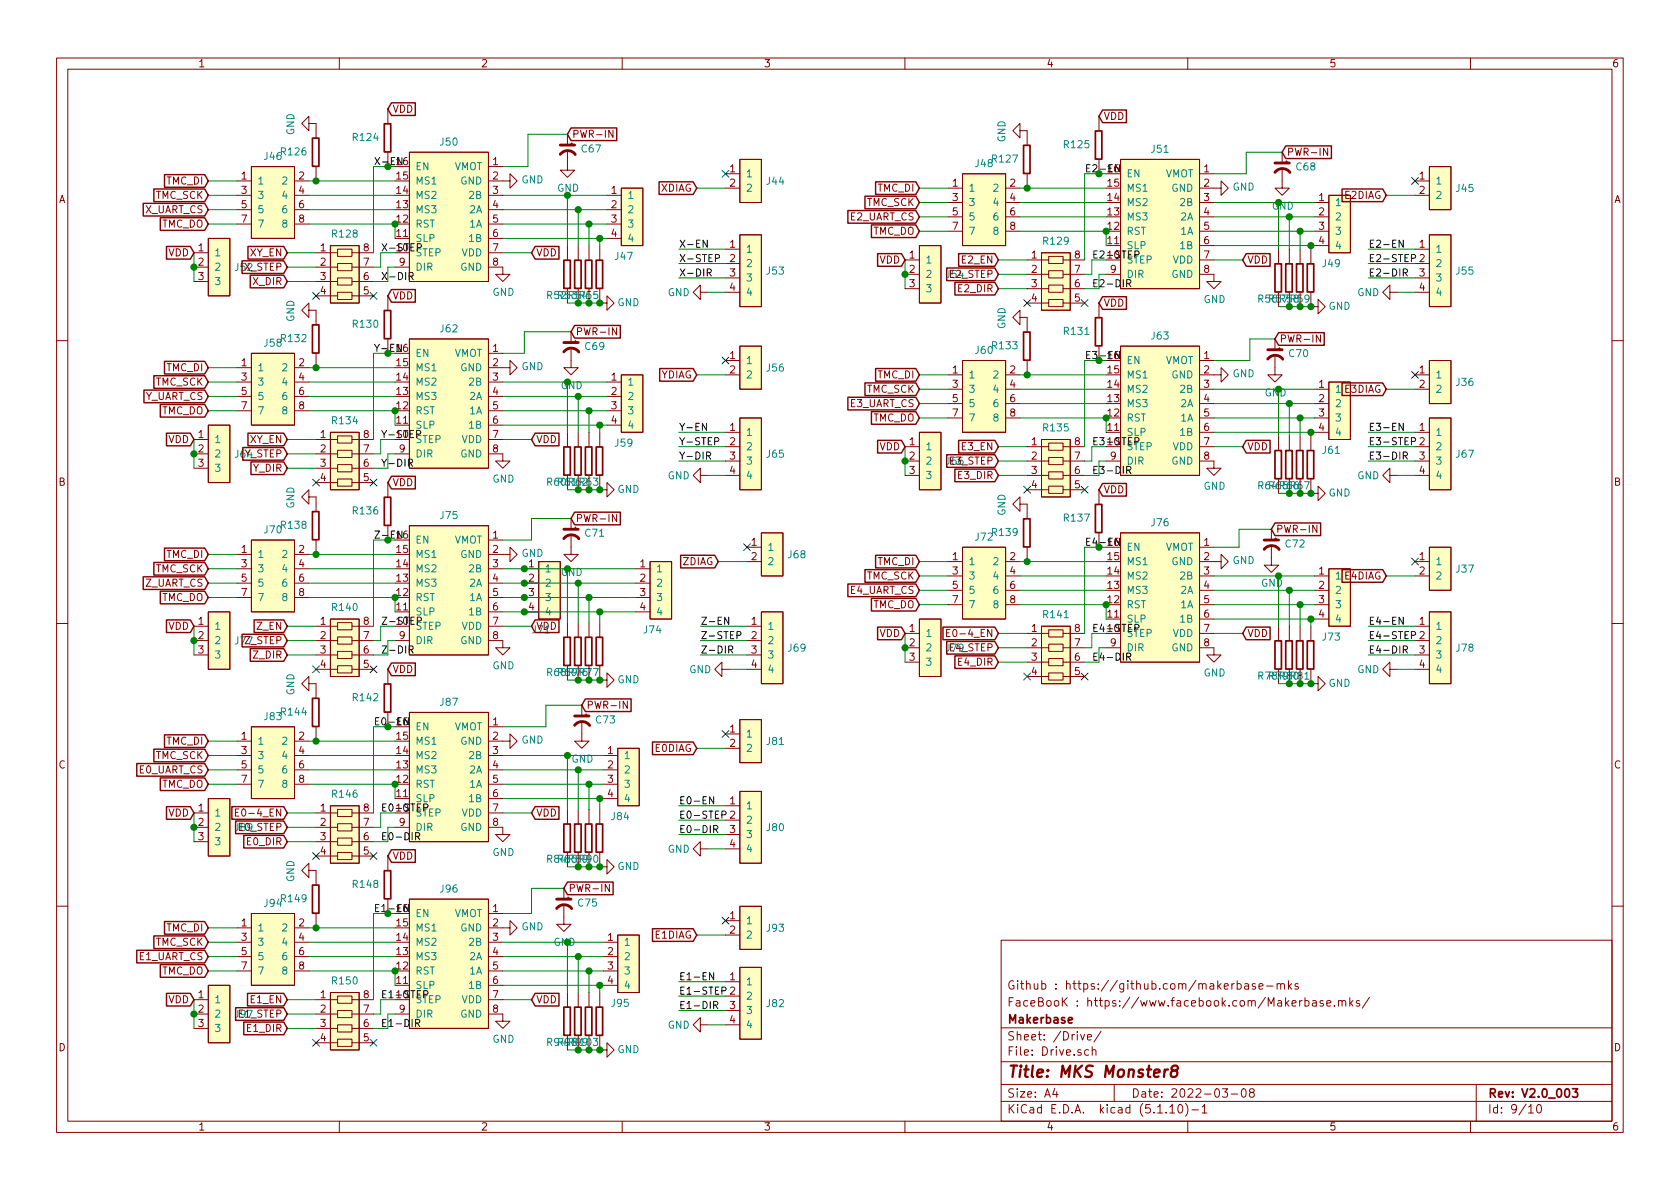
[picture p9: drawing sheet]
<svg xmlns="http://www.w3.org/2000/svg" width="297mm" height="210mm" viewBox="0 0 297 210" stroke-linecap="round" stroke-linejoin="round" font-family="sans-serif">
<defs><g id="words">
<text font-size="2.8" fill="#840000" x="178" y="190.5">Title: MKS Monster8</text>
<g font-size="2.1" fill="#840000">
<text x="178" y="178">FaceBooK : https://www.facebook.com/Makerbase.mks/</text>
<text x="178" y="175">Github : https://github.com/makerbase-mks</text>
<text x="178" y="184">Sheet: /Drive/</text>
<text x="178" y="181">Makerbase</text>
<text x="178" y="186.7">File: Drive.sch</text>
<text x="178" y="196.9">KiCad E.D.A. kicad (5.1.10)-1</text>
<text x="178" y="194.1">Size: A4</text>
<text x="200" y="194.1">Date: 2022-03-08</text>
<text x="263" y="194.1">Rev: V2.0_003</text>
<text x="263" y="196.9">Id: 9/10</text>
</g>
<g font-size="1.8" fill="#840000">
<text x="35" y="11.9">1</text>
<text x="85" y="11.9">2</text>
<text x="135" y="11.9">3</text>
<text x="185" y="11.9">4</text>
<text x="235" y="11.9">5</text>
<text x="285" y="11.9">6</text>
<text x="69.4" y="19.9">VDD</text>
<text x="195.1" y="21.2">VDD</text>
<text x="87.1" y="29.2">1</text>
<text x="101.1" y="24.4">PWR-IN</text>
<text x="227.5" y="27.6">PWR-IN</text>
<text x="10.4" y="35.9">A</text>
<text x="27.5" y="35.2">TMC_SCK</text>
<text x="29.5" y="32.6">TMC_DI</text>
<text x="42.7" y="31.7">1</text>
<text x="42.7" y="34.3">3</text>
<text x="52.9" y="31.7">2</text>
<text x="52.9" y="34.3">4</text>
<text x="70.2" y="34.3">14</text>
<text x="70.2" y="31.7">15</text>
<text x="87.1" y="31.7">2</text>
<text x="87.1" y="34.3">3</text>
<text x="108.1" y="34.3">1</text>
<text x="116.8" y="33.9">XDIAG</text>
<text x="129.1" y="30.5">1</text>
<text x="129.1" y="33">2</text>
<text x="155.2" y="33.9">TMC_DI</text>
<text x="168.4" y="33">1</text>
<text x="168.4" y="35.6">3</text>
<text x="178.6" y="33">2</text>
<text x="178.6" y="35.6">4</text>
<text x="195.9" y="35.6">14</text>
<text x="195.9" y="33">15</text>
<text x="212.9" y="30.5">1</text>
<text x="212.9" y="33">2</text>
<text x="212.9" y="35.6">3</text>
<text x="233.2" y="35.6">1</text>
<text x="237.7" y="35.2">E2DIAG</text>
<text x="251" y="31.7">1</text>
<text x="251" y="34.3">2</text>
<text x="285.4" y="35.9">A</text>
<text x="25.5" y="37.7">X_UART_CS</text>
<text x="28.6" y="40.3">TMC_DO</text>
<text x="42.7" y="36.8">5</text>
<text x="42.7" y="39.4">7</text>
<text x="52.9" y="36.8">6</text>
<text x="52.9" y="39.4">8</text>
<text x="70.2" y="41.9">11</text>
<text x="70.2" y="39.4">12</text>
<text x="70.2" y="36.8">13</text>
<text x="87.1" y="36.8">4</text>
<text x="87.1" y="39.4">5</text>
<text x="87.1" y="41.9">6</text>
<text x="108.1" y="36.8">2</text>
<text x="108.1" y="39.4">3</text>
<text x="108.1" y="41.9">4</text>
<text x="150.3" y="39">E2_UART_CS</text>
<text x="153.2" y="36.4">TMC_SCK</text>
<text x="154.3" y="41.5">TMC_DO</text>
<text x="168.4" y="38.1">5</text>
<text x="168.4" y="40.6">7</text>
<text x="178.6" y="38.1">6</text>
<text x="178.6" y="40.6">8</text>
<text x="195.9" y="40.6">12</text>
<text x="195.9" y="38.1">13</text>
<text x="212.9" y="38.1">4</text>
<text x="212.9" y="40.6">5</text>
<text x="233.2" y="38.1">2</text>
<text x="233.2" y="40.6">3</text>
<text x="29.8" y="45.3">VDD</text>
<text x="35.1" y="44.4">1</text>
<text x="35.1" y="47">2</text>
<text x="41.6" y="47.9">J52</text>
<text x="43.2" y="47.9">X_STEP</text>
<text x="44.2" y="45.3">XY_EN</text>
<text x="56.7" y="44.4">1</text>
<text x="56.7" y="47">2</text>
<text x="64.3" y="47">7</text>
<text x="64.3" y="44.4">8</text>
<text x="70.6" y="47">9</text>
<text x="87.1" y="44.4">7</text>
<text x="87.1" y="47">8</text>
<text x="94.8" y="45.3">VDD</text>
<text x="129.1" y="43.8">1</text>
<text x="129.1" y="46.3">2</text>
<text x="155.5" y="46.6">VDD</text>
<text x="160.8" y="45.7">1</text>
<text x="170.1" y="46.6">E2_EN</text>
<text x="182.4" y="45.7">1</text>
<text x="190" y="45.7">8</text>
<text x="195.9" y="43.2">11</text>
<text x="212.9" y="43.2">6</text>
<text x="212.9" y="45.7">7</text>
<text x="220.5" y="46.6">VDD</text>
<text x="233.2" y="43.2">4</text>
<text x="251" y="43.8">1</text>
<text x="251" y="46.3">2</text>
<text x="35.1" y="49.5">3</text>
<text x="44.8" y="50.4">X_DIR</text>
<text x="56.7" y="49.5">3</text>
<text x="56.7" y="52.1">4</text>
<text x="64.3" y="52.1">5</text>
<text x="64.3" y="49.5">6</text>
<text x="69.4" y="53">VDD</text>
<text x="129.1" y="48.9">3</text>
<text x="129.1" y="51.4">4</text>
<text x="160.8" y="48.3">2</text>
<text x="160.8" y="50.8">3</text>
<text x="167.4" y="49.2">J54</text>
<text x="168" y="49.1">E2_STEP</text>
<text x="169.5" y="51.7">E2_DIR</text>
<text x="182.4" y="48.3">2</text>
<text x="182.4" y="50.8">3</text>
<text x="182.4" y="53.3">4</text>
<text x="190" y="53.3">5</text>
<text x="190" y="50.8">6</text>
<text x="190" y="48.3">7</text>
<text x="196.4" y="48.3">9</text>
<text x="212.9" y="48.3">8</text>
<text x="251" y="48.9">3</text>
<text x="251" y="51.4">4</text>
<text x="101.8" y="59.3">PWR-IN</text>
<text x="195.1" y="54.2">VDD</text>
<text x="29.5" y="65.7">TMC_DI</text>
<text x="42.7" y="64.8">1</text>
<text x="52.9" y="64.8">2</text>
<text x="70.2" y="64.8">15</text>
<text x="87.1" y="62.2">1</text>
<text x="87.1" y="64.8">2</text>
<text x="129.1" y="63.5">1</text>
<text x="212.9" y="63.5">1</text>
<text x="226.2" y="60.6">PWR-IN</text>
<text x="25.5" y="70.7">Y_UART_CS</text>
<text x="27.5" y="68.2">TMC_SCK</text>
<text x="42.7" y="67.3">3</text>
<text x="42.7" y="69.8">5</text>
<text x="52.9" y="67.3">4</text>
<text x="52.9" y="69.8">6</text>
<text x="70.2" y="69.8">13</text>
<text x="70.2" y="67.3">14</text>
<text x="87.1" y="67.3">3</text>
<text x="87.1" y="69.8">4</text>
<text x="108.1" y="67.3">1</text>
<text x="108.1" y="69.8">2</text>
<text x="116.8" y="66.9">YDIAG</text>
<text x="129.1" y="66">2</text>
<text x="153.2" y="69.5">TMC_SCK</text>
<text x="155.2" y="66.9">TMC_DI</text>
<text x="168.4" y="66">1</text>
<text x="168.4" y="68.6">3</text>
<text x="168.4" y="71.1">5</text>
<text x="178.6" y="66">2</text>
<text x="178.6" y="68.6">4</text>
<text x="178.6" y="71.1">6</text>
<text x="195.9" y="71.1">13</text>
<text x="195.9" y="68.6">14</text>
<text x="195.9" y="66">15</text>
<text x="212.9" y="66">2</text>
<text x="212.9" y="68.6">3</text>
<text x="212.9" y="71.1">4</text>
<text x="233.2" y="68.6">1</text>
<text x="233.2" y="71.1">2</text>
<text x="236" y="69.5">1 E3DIAG</text>
<text x="251" y="66">1</text>
<text x="251" y="68.6">2</text>
<text x="28.6" y="73.3">TMC_DO</text>
<text x="35.1" y="77.5">1</text>
<text x="42.7" y="72.4">7</text>
<text x="52.9" y="72.4">8</text>
<text x="56.7" y="77.5">1</text>
<text x="64.3" y="77.5">8</text>
<text x="70.2" y="74.9">11</text>
<text x="70.2" y="72.4">12</text>
<text x="87.1" y="72.4">5</text>
<text x="87.1" y="74.9">6</text>
<text x="87.1" y="77.5">7</text>
<text x="108.1" y="72.4">3</text>
<text x="108.1" y="74.9">4</text>
<text x="129.1" y="76.2">1</text>
<text x="150.3" y="72">E3_UART_CS</text>
<text x="154.3" y="74.5">TMC_DO</text>
<text x="168.4" y="73.7">7</text>
<text x="178.6" y="73.7">8</text>
<text x="195.9" y="76.2">11</text>
<text x="195.9" y="73.7">12</text>
<text x="212.9" y="73.7">5</text>
<text x="212.9" y="76.2">6</text>
<text x="233.2" y="73.7">3</text>
<text x="233.2" y="76.2">4</text>
<text x="251" y="76.2">1</text>
<text x="29.8" y="78.4">VDD</text>
<text x="35.1" y="80">2</text>
<text x="35.1" y="82.5">3</text>
<text x="41.6" y="80.9">J64</text>
<text x="43.2" y="80.9">Y_STEP</text>
<text x="44.2" y="78.4">XY_EN</text>
<text x="44.8" y="83.4">Y_DIR</text>
<text x="56.7" y="80">2</text>
<text x="56.7" y="82.5">3</text>
<text x="64.3" y="82.5">6</text>
<text x="64.3" y="80">7</text>
<text x="70.6" y="80">9</text>
<text x="87.1" y="80">8</text>
<text x="94.8" y="78.4">VDD</text>
<text x="129.1" y="78.7">2</text>
<text x="129.1" y="81.3">3</text>
<text x="129.1" y="83.8">4</text>
<text x="155.5" y="79.6">VDD</text>
<text x="160.8" y="78.7">1</text>
<text x="160.8" y="81.3">2</text>
<text x="160.8" y="83.8">3</text>
<text x="167.4" y="82.2">J66</text>
<text x="168" y="82.2">E3_STEP</text>
<text x="170.1" y="79.6">E3_EN</text>
<text x="182.4" y="78.7">1</text>
<text x="182.4" y="81.3">2</text>
<text x="182.4" y="83.8">3</text>
<text x="190" y="83.8">6</text>
<text x="190" y="81.3">7</text>
<text x="190" y="78.7">8</text>
<text x="196.4" y="81.3">9</text>
<text x="212.9" y="78.7">7</text>
<text x="212.9" y="81.3">8</text>
<text x="220.5" y="79.6">VDD</text>
<text x="251" y="78.7">2</text>
<text x="251" y="81.3">3</text>
<text x="251" y="83.8">4</text>
<text x="10.4" y="85.9">B</text>
<text x="56.7" y="85.1">4</text>
<text x="64.3" y="85.1">5</text>
<text x="69.4" y="86">VDD</text>
<text x="169.5" y="84.7">E3_DIR</text>
<text x="182.4" y="86.4">4</text>
<text x="190" y="86.4">5</text>
<text x="195.1" y="87.2">VDD</text>
<text x="285.4" y="85.9">B</text>
<text x="87.1" y="95.2">1</text>
<text x="101.8" y="92.3">PWR-IN</text>
<text x="225.6" y="94.2">PWR-IN</text>
<text x="27.5" y="101.2">TMC_SCK</text>
<text x="29.5" y="98.7">TMC_DI</text>
<text x="42.7" y="97.8">1</text>
<text x="42.7" y="100.3">3</text>
<text x="52.9" y="97.8">2</text>
<text x="52.9" y="100.3">4</text>
<text x="70.2" y="100.3">14</text>
<text x="70.2" y="97.8">15</text>
<text x="87.1" y="97.8">2</text>
<text x="87.1" y="100.3">3</text>
<text x="93.5" y="100.3">1</text>
<text x="113.2" y="100.3">1</text>
<text x="120.7" y="99.9">ZDIAG</text>
<text x="132.9" y="96.5">1</text>
<text x="132.9" y="99.1">2</text>
<text x="155.2" y="99.9">TMC_DI</text>
<text x="168.4" y="99.1">1</text>
<text x="168.4" y="101.6">3</text>
<text x="178.6" y="99.1">2</text>
<text x="178.6" y="101.6">4</text>
<text x="195.9" y="101.6">14</text>
<text x="195.9" y="99.1">15</text>
<text x="212.9" y="96.5">1</text>
<text x="212.9" y="99.1">2</text>
<text x="212.9" y="101.6">3</text>
<text x="233.2" y="101.6">1</text>
<text x="251" y="99.1">1</text>
<text x="251" y="101.6">2</text>
<text x="25.6" y="103.8">Z_UART_CS</text>
<text x="28.6" y="106.3">TMC_DO</text>
<text x="42.7" y="102.9">5</text>
<text x="42.7" y="105.4">7</text>
<text x="52.9" y="102.9">6</text>
<text x="52.9" y="105.4">8</text>
<text x="70.2" y="107.9">11</text>
<text x="70.2" y="105.4">12</text>
<text x="70.2" y="102.9">13</text>
<text x="87.1" y="102.9">4</text>
<text x="87.1" y="105.4">5</text>
<text x="87.1" y="107.9">6</text>
<text x="93.5" y="102.9">2</text>
<text x="93.5" y="105.4">3</text>
<text x="93.5" y="107.9">4</text>
<text x="113.2" y="102.9">2</text>
<text x="113.2" y="105.4">3</text>
<text x="113.2" y="107.9">4</text>
<text x="150.3" y="105">E4_UART_CS</text>
<text x="153.2" y="102.5">TMC_SCK</text>
<text x="154.3" y="107.6">TMC_DO</text>
<text x="168.4" y="104.1">5</text>
<text x="168.4" y="106.7">7</text>
<text x="178.6" y="104.1">6</text>
<text x="178.6" y="106.7">8</text>
<text x="195.9" y="106.7">12</text>
<text x="195.9" y="104.1">13</text>
<text x="212.9" y="104.1">4</text>
<text x="212.9" y="106.7">5</text>
<text x="233.2" y="104.1">2</text>
<text x="233.2" y="106.7">3</text>
<text x="236" y="102.5">1 E4DIAG</text>
<text x="29.8" y="111.4">VDD</text>
<text x="35.1" y="110.5">1</text>
<text x="35.1" y="113">2</text>
<text x="41.6" y="114">J77</text>
<text x="43.3" y="113.9">Z_STEP</text>
<text x="45.5" y="111.4">Z_EN</text>
<text x="56.7" y="110.5">1</text>
<text x="56.7" y="113">2</text>
<text x="64.3" y="113">7</text>
<text x="64.3" y="110.5">8</text>
<text x="70.6" y="113">9</text>
<text x="87.1" y="110.5">7</text>
<text x="87.1" y="113">8</text>
<text x="94.8" y="111.4">VDD</text>
<text x="132.9" y="110.5">1</text>
<text x="132.9" y="113">2</text>
<text x="155.5" y="112.6">VDD</text>
<text x="160.8" y="111.8">1</text>
<text x="168.6" y="112.6">E0-4_EN</text>
<text x="182.4" y="111.8">1</text>
<text x="190" y="111.8">8</text>
<text x="195.9" y="109.2">11</text>
<text x="212.9" y="109.2">6</text>
<text x="212.9" y="111.8">7</text>
<text x="220.5" y="112.6">VDD</text>
<text x="233.2" y="109.2">4</text>
<text x="251" y="110.5">1</text>
<text x="251" y="113">2</text>
<text x="35.1" y="115.6">3</text>
<text x="44.9" y="116.5">Z_DIR</text>
<text x="56.7" y="115.6">3</text>
<text x="56.7" y="118.1">4</text>
<text x="64.3" y="118.1">5</text>
<text x="64.3" y="115.6">6</text>
<text x="69.4" y="119">VDD</text>
<text x="132.9" y="115.6">3</text>
<text x="132.9" y="118.1">4</text>
<text x="160.8" y="114.3">2</text>
<text x="160.8" y="116.8">3</text>
<text x="167.4" y="115.2">J79</text>
<text x="168" y="115.2">E4_STEP</text>
<text x="169.5" y="117.7">E4_DIR</text>
<text x="182.4" y="114.3">2</text>
<text x="182.4" y="116.8">3</text>
<text x="182.4" y="119.4">4</text>
<text x="190" y="119.4">5</text>
<text x="190" y="116.8">6</text>
<text x="190" y="114.3">7</text>
<text x="196.4" y="114.3">9</text>
<text x="212.9" y="114.3">8</text>
<text x="251" y="115.6">3</text>
<text x="251" y="118.1">4</text>
<text x="103.7" y="125.3">PWR-IN</text>
<text x="29.5" y="131.7">TMC_DI</text>
<text x="42.7" y="130.8">1</text>
<text x="52.9" y="130.8">2</text>
<text x="70.2" y="130.8">15</text>
<text x="87.1" y="128.3">1</text>
<text x="87.1" y="130.8">2</text>
<text x="129.1" y="129.5">1</text>
<text x="10.4" y="135.9">C</text>
<text x="24.5" y="136.8">E0_UART_CS</text>
<text x="27.5" y="134.2">TMC_SCK</text>
<text x="42.7" y="133.3">3</text>
<text x="42.7" y="135.9">5</text>
<text x="52.9" y="133.3">4</text>
<text x="52.9" y="135.9">6</text>
<text x="70.2" y="135.9">13</text>
<text x="70.2" y="133.3">14</text>
<text x="87.1" y="133.3">3</text>
<text x="87.1" y="135.9">4</text>
<text x="107.5" y="133.3">1</text>
<text x="107.5" y="135.9">2</text>
<text x="115.8" y="133">E0DIAG</text>
<text x="129.1" y="132.1">2</text>
<text x="285.4" y="135.9">C</text>
<text x="28.6" y="139.3">TMC_DO</text>
<text x="35.1" y="143.5">1</text>
<text x="42.7" y="138.4">7</text>
<text x="52.9" y="138.4">8</text>
<text x="56.7" y="143.5">1</text>
<text x="64.3" y="143.5">8</text>
<text x="70.2" y="141">11</text>
<text x="70.2" y="138.4">12</text>
<text x="87.1" y="138.4">5</text>
<text x="87.1" y="141">6</text>
<text x="87.1" y="143.5">7</text>
<text x="107.5" y="138.4">3</text>
<text x="107.5" y="141">4</text>
<text x="129.1" y="142.2">1</text>
<text x="29.8" y="144.4">VDD</text>
<text x="35.1" y="146">2</text>
<text x="35.1" y="148.6">3</text>
<text x="41.6" y="147">J89</text>
<text x="42.2" y="146.9">E0_STEP</text>
<text x="42.8" y="144.4">E0-4_EN</text>
<text x="43.8" y="149.5">E0_DIR</text>
<text x="56.7" y="146">2</text>
<text x="56.7" y="148.6">3</text>
<text x="64.3" y="148.6">6</text>
<text x="64.3" y="146">7</text>
<text x="70.6" y="146">9</text>
<text x="87.1" y="146">8</text>
<text x="94.8" y="144.4">VDD</text>
<text x="129.1" y="144.8">2</text>
<text x="129.1" y="147.3">3</text>
<text x="129.1" y="149.9">4</text>
<text x="56.7" y="151.1">4</text>
<text x="64.3" y="151.1">5</text>
<text x="69.4" y="152">VDD</text>
<text x="87.1" y="161.3">1</text>
<text x="100.5" y="157.7">PWR-IN</text>
<text x="27.5" y="167.3">TMC_SCK</text>
<text x="29.5" y="164.7">TMC_DI</text>
<text x="42.7" y="163.8">1</text>
<text x="42.7" y="166.4">3</text>
<text x="52.9" y="163.8">2</text>
<text x="52.9" y="166.4">4</text>
<text x="70.2" y="166.4">14</text>
<text x="70.2" y="163.8">15</text>
<text x="87.1" y="163.8">2</text>
<text x="87.1" y="166.4">3</text>
<text x="107.5" y="166.4">1</text>
<text x="115.8" y="166">E1DIAG</text>
<text x="129.1" y="162.6">1</text>
<text x="129.1" y="165.1">2</text>
<text x="24.5" y="169.8">E1_UART_CS</text>
<text x="28.6" y="172.3">TMC_DO</text>
<text x="42.7" y="168.9">5</text>
<text x="42.7" y="171.4">7</text>
<text x="52.9" y="168.9">6</text>
<text x="52.9" y="171.4">8</text>
<text x="70.2" y="174">11</text>
<text x="70.2" y="171.4">12</text>
<text x="70.2" y="168.9">13</text>
<text x="87.1" y="168.9">4</text>
<text x="87.1" y="171.4">5</text>
<text x="87.1" y="174">6</text>
<text x="107.5" y="168.9">2</text>
<text x="107.5" y="171.4">3</text>
<text x="107.5" y="174">4</text>
<text x="129.1" y="173.3">1</text>
<text x="29.8" y="177.4">VDD</text>
<text x="35.1" y="176.5">1</text>
<text x="35.1" y="179.1">2</text>
<text x="42.2" y="180">E1_STEP</text>
<text x="44.4" y="177.4">E1_EN</text>
<text x="56.7" y="176.5">1</text>
<text x="56.7" y="179.1">2</text>
<text x="64.3" y="179.1">7</text>
<text x="64.3" y="176.5">8</text>
<text x="70.6" y="179.1">9</text>
<text x="87.1" y="176.5">7</text>
<text x="87.1" y="179.1">8</text>
<text x="94.8" y="177.4">VDD</text>
<text x="129.1" y="175.9">2</text>
<text x="129.1" y="178.4">3</text>
<text x="10.4" y="185.9">D</text>
<text x="35.1" y="181.6">3</text>
<text x="41.6" y="180">J97</text>
<text x="43.8" y="182.5">E1_DIR</text>
<text x="56.7" y="181.6">3</text>
<text x="56.7" y="184.1">4</text>
<text x="64.3" y="184.1">5</text>
<text x="64.3" y="181.6">6</text>
<text x="129.1" y="181">4</text>
<text x="285.4" y="185.9">D</text>
<text x="35" y="199.9">1</text>
<text x="85" y="199.9">2</text>
<text x="135" y="199.9">3</text>
<text x="185" y="199.9">4</text>
<text x="235" y="199.9">5</text>
<text x="285" y="199.9">6</text>
</g>
<g font-size="1.8" fill="#008484">
<text x="52" y="23.9" transform="rotate(-90 52 23.9)">GND</text>
<text x="46.8" y="28.3">J46</text>
<text x="49.8" y="27.5">R126</text>
<text x="62.5" y="24.9">R124</text>
<text x="77.9" y="25.7">J50</text>
<text x="102.9" y="27">C67</text>
<text x="172.5" y="29.6">J48</text>
<text x="175.5" y="28.7">R127</text>
<text x="177.8" y="25.2" transform="rotate(-90 177.8 25.2)">GND</text>
<text x="188.2" y="26.2">R125</text>
<text x="203.6" y="27">J51</text>
<text x="45.5" y="32.6">1</text>
<text x="45.5" y="35.2">3</text>
<text x="50.1" y="32.6">2</text>
<text x="50.1" y="35.2">4</text>
<text x="73.4" y="35.2">MS2</text>
<text x="73.4" y="32.6">MS1</text>
<text x="73.4" y="30.1">EN</text>
<text x="80.2" y="30.1">VMOT</text>
<text x="81.4" y="32.6">GND</text>
<text x="83.1" y="35.2">2B</text>
<text x="92.2" y="32.4">GND</text>
<text x="98.5" y="33.9">GND</text>
<text x="110.9" y="35.2">1</text>
<text x="131.8" y="31.4">1</text>
<text x="131.8" y="33.9">2</text>
<text x="135.6" y="32.7">J44</text>
<text x="171.2" y="33.9">1</text>
<text x="175.8" y="33.9">2</text>
<text x="199.1" y="33.9">MS1</text>
<text x="199.1" y="31.4">EN</text>
<text x="206" y="31.4">VMOT</text>
<text x="207.1" y="33.9">GND</text>
<text x="217.9" y="33.7">GND</text>
<text x="229.3" y="30.1">C68</text>
<text x="253.7" y="32.6">1</text>
<text x="253.7" y="35.2">2</text>
<text x="257.5" y="34">J45</text>
<text x="45.5" y="37.7">5</text>
<text x="45.5" y="40.3">7</text>
<text x="50.1" y="37.7">6</text>
<text x="50.1" y="40.3">8</text>
<text x="73.4" y="40.3">RST</text>
<text x="73.4" y="37.7">MS3</text>
<text x="83.1" y="37.7">2A</text>
<text x="83.1" y="40.3">1A</text>
<text x="110.9" y="37.7">2</text>
<text x="110.9" y="40.3">3</text>
<text x="171.2" y="36.4">3</text>
<text x="171.2" y="39">5</text>
<text x="171.2" y="41.5">7</text>
<text x="175.8" y="36.4">4</text>
<text x="175.8" y="39">6</text>
<text x="175.8" y="41.5">8</text>
<text x="199.1" y="41.5">RST</text>
<text x="199.1" y="39">MS3</text>
<text x="199.1" y="36.4">MS2</text>
<text x="208.8" y="36.4">2B</text>
<text x="208.8" y="39">2A</text>
<text x="208.8" y="41.5">1A</text>
<text x="236" y="36.4">1</text>
<text x="236" y="39">2</text>
<text x="236" y="41.5">3</text>
<text x="37.8" y="45.3">1</text>
<text x="37.8" y="47.9">2</text>
<text x="58.9" y="42">R128</text>
<text x="73.4" y="45.3">STEP</text>
<text x="73.4" y="42.8">SLP</text>
<text x="73.4" y="47.9">DIR</text>
<text x="81.4" y="47.9">GND</text>
<text x="81.6" y="45.3">VDD</text>
<text x="83.1" y="42.8">1B</text>
<text x="108.8" y="46">J47</text>
<text x="110.9" y="42.8">4</text>
<text x="131.8" y="44.7">1</text>
<text x="131.8" y="47.2">2</text>
<text x="163.6" y="46.6">1</text>
<text x="184.6" y="43.3">R129</text>
<text x="199.1" y="44.1">SLP</text>
<text x="207.3" y="46.6">VDD</text>
<text x="208.8" y="44.1">1B</text>
<text x="233.9" y="47.2">J49</text>
<text x="236" y="44.1">4</text>
<text x="253.7" y="44.7">1</text>
<text x="253.7" y="47.2">2</text>
<text x="37.8" y="50.4">3</text>
<text x="87.1" y="52.3">GND</text>
<text x="96.8" y="52.9">R52</text>
<text x="98.7" y="52.9">R53</text>
<text x="102.5" y="52.9">R55</text>
<text x="118.1" y="52.4">GND</text>
<text x="131.8" y="49.8">3</text>
<text x="131.8" y="52.3">4</text>
<text x="135.6" y="48.6">J53</text>
<text x="163.6" y="49.1">2</text>
<text x="163.6" y="51.7">3</text>
<text x="199.1" y="49.1">DIR</text>
<text x="207.1" y="49.1">GND</text>
<text x="212.8" y="53.6">GND</text>
<text x="222.5" y="53.5">R56</text>
<text x="226.3" y="53.5">R58</text>
<text x="228.2" y="53.5">R59</text>
<text x="240" y="52.4">GND</text>
<text x="253.7" y="49.8">3</text>
<text x="253.7" y="52.3">4</text>
<text x="257.5" y="48.6">J55</text>
<text x="52" y="56.9" transform="rotate(-90 52 56.9)">GND</text>
<text x="62.5" y="58">R130</text>
<text x="77.9" y="58.8">J62</text>
<text x="109.2" y="54.1">GND</text>
<text x="177.8" y="58.2" transform="rotate(-90 177.8 58.2)">GND</text>
<text x="188.2" y="59.2">R131</text>
<text x="234.9" y="54.8">GND</text>
<text x="45.5" y="65.7">1</text>
<text x="46.8" y="61.3">J58</text>
<text x="49.8" y="60.5">R132</text>
<text x="50.1" y="65.7">2</text>
<text x="73.4" y="65.7">MS1</text>
<text x="73.4" y="63.1">EN</text>
<text x="80.2" y="63.1">VMOT</text>
<text x="81.4" y="65.7">GND</text>
<text x="92.2" y="65.5">GND</text>
<text x="103.5" y="61.9">C69</text>
<text x="131.8" y="64.4">1</text>
<text x="135.6" y="65.7">J56</text>
<text x="172.5" y="62.6">J60</text>
<text x="175.5" y="61.8">R133</text>
<text x="199.1" y="64.4">EN</text>
<text x="203.6" y="60">J63</text>
<text x="206" y="64.4">VMOT</text>
<text x="228" y="63.2">C70</text>
<text x="45.5" y="68.2">3</text>
<text x="45.5" y="70.7">5</text>
<text x="50.1" y="68.2">4</text>
<text x="50.1" y="70.7">6</text>
<text x="73.4" y="70.7">MS3</text>
<text x="73.4" y="68.2">MS2</text>
<text x="83.1" y="68.2">2B</text>
<text x="83.1" y="70.7">2A</text>
<text x="110.9" y="68.2">1</text>
<text x="110.9" y="70.7">2</text>
<text x="131.8" y="66.9">2</text>
<text x="171.2" y="66.9">1</text>
<text x="171.2" y="69.5">3</text>
<text x="175.8" y="66.9">2</text>
<text x="175.8" y="69.5">4</text>
<text x="199.1" y="69.5">MS2</text>
<text x="199.1" y="66.9">MS1</text>
<text x="207.1" y="66.9">GND</text>
<text x="208.8" y="69.5">2B</text>
<text x="217.9" y="66.7">GND</text>
<text x="253.7" y="66.9">1</text>
<text x="253.7" y="69.5">2</text>
<text x="257.5" y="68.2">J36</text>
<text x="45.5" y="73.3">7</text>
<text x="50.1" y="73.3">8</text>
<text x="58.9" y="75">R134</text>
<text x="73.4" y="75.8">SLP</text>
<text x="73.4" y="73.3">RST</text>
<text x="83.1" y="73.3">1A</text>
<text x="83.1" y="75.8">1B</text>
<text x="110.9" y="73.3">3</text>
<text x="110.9" y="75.8">4</text>
<text x="131.8" y="77.1">1</text>
<text x="171.2" y="72">5</text>
<text x="171.2" y="74.5">7</text>
<text x="175.8" y="72">6</text>
<text x="175.8" y="74.5">8</text>
<text x="184.6" y="76.3">R135</text>
<text x="199.1" y="77.1">SLP</text>
<text x="199.1" y="74.5">RST</text>
<text x="199.1" y="72">MS3</text>
<text x="208.8" y="72">2A</text>
<text x="208.8" y="74.5">1A</text>
<text x="208.8" y="77.1">1B</text>
<text x="236" y="72">2</text>
<text x="236" y="74.5">3</text>
<text x="236" y="77.1">4</text>
<text x="253.7" y="77.1">1</text>
<text x="37.8" y="78.4">1</text>
<text x="37.8" y="80.9">2</text>
<text x="37.8" y="83.4">3</text>
<text x="73.4" y="78.4">STEP</text>
<text x="73.4" y="80.9">DIR</text>
<text x="81.4" y="80.9">GND</text>
<text x="81.6" y="78.4">VDD</text>
<text x="108.8" y="79">J59</text>
<text x="131.8" y="79.6">2</text>
<text x="131.8" y="82.2">3</text>
<text x="135.6" y="80.9">J65</text>
<text x="163.6" y="79.6">1</text>
<text x="163.6" y="82.2">2</text>
<text x="199.1" y="82.2">DIR</text>
<text x="207.1" y="82.2">GND</text>
<text x="207.3" y="79.6">VDD</text>
<text x="233.9" y="80.3">J61</text>
<text x="253.7" y="79.6">2</text>
<text x="253.7" y="82.2">3</text>
<text x="257.5" y="80.9">J67</text>
<text x="52" y="90" transform="rotate(-90 52 90)">GND</text>
<text x="87.1" y="85.3">GND</text>
<text x="96.8" y="85.9">R60</text>
<text x="98.7" y="85.9">R61</text>
<text x="100.6" y="85.9">R62</text>
<text x="102.5" y="85.9">R63</text>
<text x="109.2" y="87.2">GND</text>
<text x="118.1" y="84.8">GND</text>
<text x="131.8" y="84.7">4</text>
<text x="163.6" y="84.7">3</text>
<text x="212.8" y="86.6">GND</text>
<text x="222.5" y="86.5">R64</text>
<text x="224.4" y="86.5">R65</text>
<text x="226.3" y="86.5">R66</text>
<text x="228.2" y="86.5">R67</text>
<text x="234.9" y="87.8">GND</text>
<text x="240" y="84.8">GND</text>
<text x="253.7" y="84.7">4</text>
<text x="46.8" y="94.3">J70</text>
<text x="49.8" y="93.5">R138</text>
<text x="62.5" y="91">R136</text>
<text x="77.9" y="91.8">J75</text>
<text x="103.5" y="94.9">C71</text>
<text x="172.5" y="95.6">J72</text>
<text x="175.5" y="94.8">R139</text>
<text x="177.8" y="91.2" transform="rotate(-90 177.8 91.2)">GND</text>
<text x="188.2" y="92.2">R137</text>
<text x="203.6" y="93.1">J76</text>
<text x="45.5" y="98.7">1</text>
<text x="45.5" y="101.2">3</text>
<text x="50.1" y="98.7">2</text>
<text x="50.1" y="101.2">4</text>
<text x="73.4" y="101.2">MS2</text>
<text x="73.4" y="98.7">MS1</text>
<text x="73.4" y="96.1">EN</text>
<text x="80.2" y="96.1">VMOT</text>
<text x="81.4" y="98.7">GND</text>
<text x="83.1" y="101.2">2B</text>
<text x="92.2" y="98.5">GND</text>
<text x="96.3" y="101.2">1</text>
<text x="116" y="101.2">1</text>
<text x="135.6" y="97.4">1</text>
<text x="135.6" y="99.9">2</text>
<text x="139.4" y="98.7">J68</text>
<text x="171.2" y="99.9">1</text>
<text x="175.8" y="99.9">2</text>
<text x="199.1" y="99.9">MS1</text>
<text x="199.1" y="97.4">EN</text>
<text x="206" y="97.4">VMOT</text>
<text x="207.1" y="99.9">GND</text>
<text x="217.9" y="99.7">GND</text>
<text x="227.4" y="96.8">C72</text>
<text x="253.7" y="99.9">1</text>
<text x="257.5" y="101.3">J37</text>
<text x="45.5" y="103.8">5</text>
<text x="45.5" y="106.3">7</text>
<text x="50.1" y="103.8">6</text>
<text x="50.1" y="106.3">8</text>
<text x="73.4" y="106.3">RST</text>
<text x="73.4" y="103.8">MS3</text>
<text x="83.1" y="103.8">2A</text>
<text x="83.1" y="106.3">1A</text>
<text x="96.3" y="103.8">2</text>
<text x="96.3" y="106.3">3</text>
<text x="116" y="103.8">2</text>
<text x="116" y="106.3">3</text>
<text x="171.2" y="102.5">3</text>
<text x="171.2" y="105">5</text>
<text x="171.2" y="107.6">7</text>
<text x="175.8" y="102.5">4</text>
<text x="175.8" y="105">6</text>
<text x="175.8" y="107.6">8</text>
<text x="199.1" y="107.6">RST</text>
<text x="199.1" y="105">MS3</text>
<text x="199.1" y="102.5">MS2</text>
<text x="208.8" y="102.5">2B</text>
<text x="208.8" y="105">2A</text>
<text x="208.8" y="107.6">1A</text>
<text x="223" y="103.8">GND</text>
<text x="236" y="105">2</text>
<text x="236" y="107.6">3</text>
<text x="253.7" y="102.5">2</text>
<text x="37.8" y="111.4">1</text>
<text x="37.8" y="113.9">2</text>
<text x="58.9" y="108">R140</text>
<text x="73.4" y="111.4">STEP</text>
<text x="73.4" y="108.8">SLP</text>
<text x="73.4" y="113.9">DIR</text>
<text x="81.4" y="113.9">GND</text>
<text x="81.6" y="111.4">VDD</text>
<text x="83.1" y="108.8">1B</text>
<text x="94.2" y="112">J71</text>
<text x="96.3" y="108.8">4</text>
<text x="113.9" y="112">J74</text>
<text x="116" y="108.8">4</text>
<text x="135.6" y="111.4">1</text>
<text x="135.6" y="113.9">2</text>
<text x="163.6" y="112.6">1</text>
<text x="184.6" y="109.3">R141</text>
<text x="199.1" y="110.1">SLP</text>
<text x="207.3" y="112.6">VDD</text>
<text x="208.8" y="110.1">1B</text>
<text x="233.9" y="113.3">J73</text>
<text x="236" y="110.1">4</text>
<text x="253.7" y="111.4">1</text>
<text x="253.7" y="113.9">2</text>
<text x="37.8" y="116.5">3</text>
<text x="87.1" y="118.4">GND</text>
<text x="96.8" y="119.6">R68</text>
<text x="98.7" y="119.6">R69</text>
<text x="102.5" y="119.6">R77</text>
<text x="121.9" y="119">GND</text>
<text x="135.6" y="116.5">3</text>
<text x="135.6" y="119">4</text>
<text x="139.4" y="115.2">J69</text>
<text x="163.6" y="115.2">2</text>
<text x="163.6" y="117.7">3</text>
<text x="199.1" y="115.2">DIR</text>
<text x="207.1" y="115.2">GND</text>
<text x="212.8" y="119.6">GND</text>
<text x="240" y="119">GND</text>
<text x="253.7" y="116.5">3</text>
<text x="253.7" y="119">4</text>
<text x="257.5" y="115.2">J78</text>
<text x="52" y="123" transform="rotate(-90 52 123)">GND</text>
<text x="62.5" y="124">R142</text>
<text x="77.9" y="124.8">J87</text>
<text x="109.2" y="120.8">GND</text>
<text x="222.5" y="120.2">R78</text>
<text x="224.4" y="120.2">R79</text>
<text x="228.2" y="120.2">R81</text>
<text x="234.9" y="121.5">GND</text>
<text x="45.5" y="131.7">1</text>
<text x="46.8" y="127.3">J83</text>
<text x="49.8" y="126.5">R144</text>
<text x="50.1" y="131.7">2</text>
<text x="73.4" y="131.7">MS1</text>
<text x="73.4" y="129.2">EN</text>
<text x="80.2" y="129.2">VMOT</text>
<text x="81.4" y="131.7">GND</text>
<text x="92.2" y="131.5">GND</text>
<text x="105.4" y="127.9">C73</text>
<text x="131.8" y="130.4">1</text>
<text x="135.6" y="131.7">J81</text>
<text x="45.5" y="134.2">3</text>
<text x="45.5" y="136.8">5</text>
<text x="50.1" y="134.2">4</text>
<text x="50.1" y="136.8">6</text>
<text x="73.4" y="136.8">MS3</text>
<text x="73.4" y="134.2">MS2</text>
<text x="83.1" y="134.2">2B</text>
<text x="83.1" y="136.8">2A</text>
<text x="101" y="134.9">GND</text>
<text x="110.2" y="134.2">1</text>
<text x="110.2" y="136.8">2</text>
<text x="131.8" y="133">2</text>
<text x="45.5" y="139.3">7</text>
<text x="50.1" y="139.3">8</text>
<text x="58.9" y="141.1">R146</text>
<text x="73.4" y="141.9">SLP</text>
<text x="73.4" y="139.3">RST</text>
<text x="83.1" y="139.3">1A</text>
<text x="83.1" y="141.9">1B</text>
<text x="110.2" y="139.3">3</text>
<text x="110.2" y="141.9">4</text>
<text x="131.8" y="143.1">1</text>
<text x="37.8" y="144.4">1</text>
<text x="37.8" y="146.9">2</text>
<text x="37.8" y="149.5">3</text>
<text x="73.4" y="146.9">DIR</text>
<text x="81.4" y="146.9">GND</text>
<text x="81.6" y="144.4">VDD</text>
<text x="108.2" y="145">J84</text>
<text x="131.8" y="145.7">2</text>
<text x="131.8" y="148.2">3</text>
<text x="135.6" y="147">J80</text>
<text x="87.1" y="151.4">GND</text>
<text x="96.8" y="152.6">R84</text>
<text x="98.7" y="152.6">R85</text>
<text x="100.6" y="152.6">R89</text>
<text x="102.5" y="152.6">R90</text>
<text x="109.2" y="153.8">GND</text>
<text x="118.1" y="150.8">GND</text>
<text x="131.8" y="150.7">4</text>
<text x="46.8" y="160.4">J94</text>
<text x="49.8" y="159.6">R149</text>
<text x="52" y="156" transform="rotate(-90 52 156)">GND</text>
<text x="62.5" y="157">R148</text>
<text x="77.9" y="157.8">J96</text>
<text x="102.3" y="160.3">C75</text>
<text x="45.5" y="164.7">1</text>
<text x="45.5" y="167.3">3</text>
<text x="50.1" y="164.7">2</text>
<text x="50.1" y="167.3">4</text>
<text x="73.4" y="167.3">MS2</text>
<text x="73.4" y="164.7">MS1</text>
<text x="73.4" y="162.2">EN</text>
<text x="80.2" y="162.2">VMOT</text>
<text x="81.4" y="164.7">GND</text>
<text x="83.1" y="167.3">2B</text>
<text x="92.2" y="164.5">GND</text>
<text x="110.2" y="167.3">1</text>
<text x="131.8" y="163.4">1</text>
<text x="131.8" y="166">2</text>
<text x="135.6" y="164.8">J93</text>
<text x="45.5" y="169.8">5</text>
<text x="45.5" y="172.3">7</text>
<text x="50.1" y="169.8">6</text>
<text x="50.1" y="172.3">8</text>
<text x="73.4" y="172.3">RST</text>
<text x="73.4" y="169.8">MS3</text>
<text x="83.1" y="169.8">2A</text>
<text x="83.1" y="172.3">1A</text>
<text x="110.2" y="169.8">2</text>
<text x="110.2" y="172.3">3</text>
<text x="37.8" y="177.4">1</text>
<text x="37.8" y="180">2</text>
<text x="58.9" y="174.1">R150</text>
<text x="73.4" y="174.9">SLP</text>
<text x="73.4" y="180">DIR</text>
<text x="81.4" y="180">GND</text>
<text x="81.6" y="177.4">VDD</text>
<text x="83.1" y="174.9">1B</text>
<text x="108.2" y="178">J95</text>
<text x="110.2" y="174.9">4</text>
<text x="131.8" y="174.2">1</text>
<text x="131.8" y="176.8">2</text>
<text x="131.8" y="179.3">3</text>
<text x="135.6" y="178.1">J82</text>
<text x="37.8" y="182.5">3</text>
<text x="87.1" y="184.4">GND</text>
<text x="96.8" y="185">R94</text>
<text x="100.6" y="185">R99</text>
<text x="118.1" y="181.9">GND</text>
<text x="131.8" y="181.9">4</text>
<text x="109.2" y="186.2">GND</text>
</g>
<g font-size="1.8">
<text x="66" y="29.2">X-EN16</text>
<text x="191.8" y="30.5">E2-EN</text>
<text x="195.9" y="30.5">16</text>
<text x="67.3" y="44.4">X-STEP</text>
<text x="70.2" y="44.4">10</text>
<text x="120" y="46.3">X-STEP</text>
<text x="120" y="43.8">X-EN</text>
<text x="193" y="45.7">E2-STEP</text>
<text x="195.9" y="45.7">10</text>
<text x="199.1" y="46.6">STEP</text>
<text x="241.9" y="43.8">E2-EN</text>
<text x="241.9" y="46.3">E2-STEP</text>
<text x="67.3" y="49.5">X-DIR</text>
<text x="120" y="48.9">X-DIR</text>
<text x="193" y="50.8">E2-DIR</text>
<text x="241.9" y="48.9">E2-DIR</text>
<text x="66" y="62.2">Y-EN16</text>
<text x="191.8" y="63.5">E3-EN</text>
<text x="195.9" y="63.5">16</text>
<text x="67.3" y="77.5">Y-STEP</text>
<text x="70.2" y="77.5">10</text>
<text x="120" y="76.2">Y-EN</text>
<text x="241.9" y="76.2">E3-EN</text>
<text x="67.3" y="82.5">Y-DIR</text>
<text x="120" y="78.7">Y-STEP</text>
<text x="120" y="81.3">Y-DIR</text>
<text x="193" y="83.8">E3-DIR</text>
<text x="193" y="78.7">E3-STEP</text>
<text x="195.9" y="78.7">10</text>
<text x="199.1" y="79.6">STEP</text>
<text x="241.9" y="81.3">E3-DIR</text>
<text x="241.9" y="78.7">E3-STEP</text>
<text x="66" y="95.2">Z-EN16</text>
<text x="191.8" y="96.5">E4-EN</text>
<text x="195.9" y="96.5">16</text>
<text x="67.3" y="110.5">Z-STEP</text>
<text x="70.2" y="110.5">10</text>
<text x="123.8" y="110.5">Z-EN</text>
<text x="123.8" y="113">Z-STEP</text>
<text x="193" y="111.8">E4-STEP</text>
<text x="195.9" y="111.8">10</text>
<text x="199.1" y="112.6">STEP</text>
<text x="241.9" y="113">E4-STEP</text>
<text x="241.9" y="110.5">E4-EN</text>
<text x="67.3" y="115.6">Z-DIR</text>
<text x="123.8" y="115.6">Z-DIR</text>
<text x="193" y="116.8">E4-DIR</text>
<text x="241.9" y="115.6">E4-DIR</text>
<text x="66" y="128.3">E0-EN</text>
<text x="70.2" y="128.3">16</text>
<text x="67.3" y="143.5">E0-STEP</text>
<text x="70.2" y="143.5">10</text>
<text x="120" y="142.2">E0-EN</text>
<text x="67.3" y="148.6">E0-DIR</text>
<text x="73.4" y="144.4">STEP</text>
<text x="120" y="147.3">E0-DIR</text>
<text x="120" y="144.8">E0-STEP</text>
<text x="66" y="161.3">E1-EN</text>
<text x="70.2" y="161.3">16</text>
<text x="120" y="173.3">E1-EN</text>
<text x="67.3" y="176.5">E1-STEP</text>
<text x="70.2" y="176.5">10</text>
<text x="73.4" y="177.4">STEP</text>
<text x="120" y="175.9">E1-STEP</text>
<text x="120" y="178.4">E1-DIR</text>
<text x="67.3" y="181.6">E1-DIR</text>
</g>
<g font-size="1.8" fill="#008400">
<text x="224.9" y="37.1">GND</text>
<text x="99.1" y="68.8">GND</text>
<text x="223.6" y="70.1">GND</text>
<text x="99.1" y="101.8">GND</text>
<text x="97.9" y="167.3">GND</text>
</g>
<g font-size=".7" fill="#840000">
<text x="100.9" y="25.7">+</text>
<text x="227.3" y="28.8">+</text>
<text x="101.5" y="60.6">+</text>
<text x="226" y="61.9">+</text>
<text x="101.5" y="93.6">+</text>
<text x="225.3" y="95.5">+</text>
<text x="103.4" y="126.6">+</text>
<text x="100.3" y="159">+</text>
</g>
</g></defs>
<g fill="none" stroke="#840000" stroke-width=".18">
<path d="M10 10.3h277v189.9h-277zM12 12.2h273v186.1h-273zM60 10.3v1.9M68.6 19.3v2.5M110 10.3v1.9M160 10.3v1.9M210 10.3v1.9M260 10.3v1.9M41.9 32h2.5M41.9 34.5h2.5M41.9 37.1h2.5M41.9 39.6h2.5"/>
<path d="M44.4 29.5h7.7v12.7h-7.7zM52.1 32h2.5M52.1 34.5h2.5M52.1 37.1h2.5M52.1 39.6h2.5M54.6 21.8v-1.2l-1.3 1.2 1.3 1.3v-1.3h1.3v2.6M55.9 29.5v2.5M68.6 26.9v2.6M72.4 26.9h14v22.9h-14zM86.4 32h3.8v-1.3l1.2 1.3-1.2 1.3v-1.3M86.4 34.5h2.5M86.4 29.5h2.5"/>
<path d="M86.4 37.1h2.5M86.4 39.6h2.5M100.3 26.9v3.2h1.3l-1.3 1.3-1.2-1.3h1.2M100.3 23.7v1.9M107.3 34.5h2.6M107.3 37.1h2.6M107.3 39.6h2.6M108.4 23v1.3l-.8-1.3v1.3M109.9 33.3h3.8v10.1h-3.8zM128.3 33.3h2.5M128.3 30.7h2.5M130.8 28.2h3.8v7.6h-3.8z"/>
<path d="M167.6 33.3h2.6M167.6 35.8h2.6M167.6 38.3h2.6M170.2 30.7h7.6v12.7h-7.6zM177.8 33.3h2.5M177.8 35.8h2.5M177.8 38.3h2.5M180.3 23.1v-1.3l-1.2 1.3 1.2 1.3v-1.3h1.3v2.5M181.6 30.7v2.6M194.3 20.6v2.5M194.3 28.2v2.5M198.1 28.2h14v22.8h-14z"/>
<path d="M212.1 33.3h3.8v-1.3l1.3 1.3-1.3 1.2v-1.2M212.1 35.8h2.5M212.1 38.3h2.5M212.1 30.7h2.5M226.7 30.1v3.2h1.3l-1.3 1.2-1.3-1.2h1.3M226.7 26.9v1.9M232.4 35.8h2.5M232.4 38.3h2.5M234.7 26.2v1.3l-.7-1.3v1.3M234.9 34.5h3.9v10.2h-3.9zM250.2 32h2.5M250.2 34.5h2.5"/>
<path d="M252.7 29.5h3.8v7.6h-3.8zM34.3 44.7h2.5M34.3 47.2h2.5M34.3 49.8h2.5M36.8 42.2h3.8v10.1h-3.8zM54.6 54.9v-1.3l-1.3 1.3 1.3 1.2v-1.2h1.3v2.5M55.9 52.3h3.8v-.6h2.5v.6h3.8M55.9 44.7h3.8v-.6h2.5v.6h3.8M55.9 49.8h3.8v-.7h2.5v.7h3.8M55.9 47.2h3.8v-.6h2.5v1.3h-2.5v-.7M58.4 43.4h5.1v10.2h-5.1zM59.7 49.8v.6h2.5v-.6"/>
<path d="M59.7 44.7v.6h2.5v-.6M59.7 52.3v.7h2.5v-.7M62.2 47.2h3.8M68.6 52.3v2.6M68.6 59.9v2.6M69.8 47.2h2.6M72.4 59.9h14v22.9h-14zM86.4 47.2h2.5v1.3h1.3l-1.3 1.3-1.3-1.3h1.3M86.4 42.2h2.5M86.4 44.7h2.5M100.3 43.4v2.6M100.3 51v2.6"/>
<path d="M101 58.7v1.9M102.2 43.4v2.6M102.2 51v2.6M104.1 43.4v2.6M104.1 51v2.6M106 51v2.6h1.3v-1.3l1.3 1.3-1.3 1.3v-1.3M106 43.4v2.6M107.3 42.2h2.6M109 58v1.2l-.7-1.2v1.2M123.8 51.7v-1.3l-1.2 1.3 1.2 1.3v-1.3h1.3M128.3 44.1h2.5M128.3 46.6h2.5"/>
<path d="M128.3 49.1h2.5M128.3 51.7h2.5M130.8 41.5h3.8v12.7h-3.8zM160 46h2.6M160 48.5h2.6M160 51h2.6M162.6 43.4h3.8v10.2h-3.8zM167.6 40.9h2.6M177.8 40.9h2.5M180.3 56.1v-1.2l-1.2 1.2 1.2 1.3v-1.3h1.3v2.6M181.6 53.6h3.8v-.6h2.6v.6h3.8M181.6 46h3.8v-.7h2.6v.7h3.8"/>
<path d="M181.6 51h3.8v-.6h2.6v.6h3.8M181.6 48.5h3.8v-.6h2.6v1.2h-2.6v-.6M184.1 44.7h5.1v10.2h-5.1zM185.4 51v.7h2.6v-.7M185.4 46v.6h2.6v-.6M185.4 53.6v.6h2.6v-.6M188 48.5h3.8M194.3 53.6v2.5M195.6 48.5h2.5M212.1 48.5h2.5v1.3h1.3l-1.3 1.2-1.2-1.2h1.2M212.1 46h2.5M212.1 40.9h2.5"/>
<path d="M212.1 43.4h2.5M225.4 59.9v1.9M226.1 44.1v2.5M226.1 51.7v2.5M228 44.1v2.5M228 51.7v2.5M229.9 44.1v2.5M229.9 51.7v2.5M231.8 51.7v2.5h1.2v-1.2l1.3 1.2-1.3 1.3v-1.3M231.8 44.1v2.5M232.4 40.9h2.5M232.4 43.4h2.5"/>
<path d="M233.5 59.2v1.3l-.8-1.3v1.3M245.7 51.7v-1.3l-1.2 1.3 1.2 1.3v-1.3h1.3M250.2 44.1h2.5M250.2 46.6h2.5M250.2 49.1h2.5M250.2 51.7h2.5M252.7 41.5h3.8v12.7h-3.8zM10 60.2h2M34.3 77.7h2.5M36.8 75.2h3.8v10.1h-3.8zM41.9 65h2.5M41.9 67.6h2.5"/>
<path d="M41.9 70.1h2.5M41.9 72.6h2.5M44.4 62.5h7.7v12.7h-7.7zM52.1 65h2.5M52.1 67.6h2.5M52.1 70.1h2.5M52.1 72.6h2.5M55.9 77.7h3.8v-.6h2.5v.6h3.8M55.9 62.5v2.5M58.4 76.4h5.1v10.2h-5.1zM59.7 77.7v.7h2.5v-.7M86.4 65h3.8v-1.3l1.2 1.3-1.2 1.3v-1.3"/>
<path d="M86.4 62.5h2.5M86.4 67.6h2.5M86.4 70.1h2.5M86.4 72.6h2.5M86.4 75.2h2.5M86.4 77.7h2.5M100.3 76.4v2.6M101 61.8v3.2h1.2l-1.2 1.3-1.3-1.3h1.3M102.2 76.4v2.6M104.1 76.4v2.6M106 76.4v2.6M107.3 67.6h2.6"/>
<path d="M107.3 70.1h2.6M107.3 72.6h2.6M107.3 75.2h2.6M109.9 66.3h3.8v10.1h-3.8zM128.3 66.3h2.5M128.3 63.7h2.5M128.3 76.4h2.5M128.3 79h2.5M130.8 61.2h3.8v7.6h-3.8zM130.8 73.9h3.8v12.7h-3.8zM160 79h2.6M162.6 76.4h3.8v10.2h-3.8z"/>
<path d="M167.6 66.3h2.6M167.6 68.8h2.6M167.6 71.4h2.6M167.6 73.9h2.6M170.2 63.7h7.6v12.7h-7.6zM177.8 66.3h2.5M177.8 68.8h2.5M177.8 71.4h2.5M177.8 73.9h2.5M181.6 79h3.8v-.6h2.6v.6h3.8M181.6 63.7v2.6M184.1 77.7h5.1v10.2h-5.1z"/>
<path d="M185.4 79v.6h2.6v-.6M194.3 61.2v2.5M198.1 61.2h14v22.9h-14zM212.1 66.3h3.8v-1.3l1.3 1.3-1.3 1.3v-1.3M212.1 68.8h2.5M212.1 63.7h2.5M212.1 76.4h2.5M212.1 79h2.5M212.1 71.4h2.5M212.1 73.9h2.5M225.4 63.1v3.2h1.3l-1.3 1.3-1.2-1.3h1.2M226.1 77.1v2.5"/>
<path d="M228 77.1v2.5M229.9 77.1v2.5M231.8 77.1v2.5M232.4 68.8h2.5M232.4 76.4h2.5M232.4 71.4h2.5M232.4 73.9h2.5M234.9 67.6h3.9v10.1h-3.9zM250.2 66.3h2.5M250.2 68.8h2.5M250.2 76.4h2.5M250.2 79h2.5"/>
<path d="M252.7 63.7h3.8v7.7h-3.8zM252.7 73.9h3.8v12.7h-3.8zM285 60.2h2M34.3 80.3h2.5M34.3 82.8h2.5M41.9 98h2.5M44.4 95.5h7.7v12.7h-7.7zM52.1 98h2.5M54.6 87.9v-1.3l-1.3 1.3 1.3 1.2v-1.2h1.3v2.5M55.9 85.3h3.8v-.6h2.5v.6h3.8M55.9 82.8h3.8v-.6h2.5v.6h3.8M55.9 80.3h3.8v-.7h2.5v1.3h-2.5v-.6"/>
<path d="M55.9 95.5v2.5M59.7 82.8v.6h2.5v-.6M59.7 85.3v.7h2.5v-.7M62.2 80.3h3.8M68.6 85.3v2.6M68.6 93v2.5M69.8 80.3h2.6M72.4 93h14v22.8h-14zM86.4 98h3.8v-1.2l1.2 1.2-1.2 1.3v-1.3M86.4 80.3h2.5v1.2h1.3l-1.3 1.3-1.3-1.3h1.3M86.4 95.5h2.5M95.2 99.3h3.9v10.2h-3.9z"/>
<path d="M100.3 84.1v2.5M101 94.9v3.1h1.2l-1.2 1.3-1.3-1.3h1.3M101 91.7v1.9M102.2 84.1v2.5M104.1 84.1v2.5M106 84.1v2.5h1.3v-1.3l1.3 1.3-1.3 1.3v-1.3M109 91v1.2l-.7-1.2v1.2M114.9 99.3h3.8v10.2h-3.8zM123.8 84.1v-1.3l-1.2 1.3 1.2 1.2v-1.2h1.3M128.3 81.5h2.5M128.3 84.1h2.5M132.1 96.8h2.5"/>
<path d="M132.1 99.3h2.5M134.6 94.2h3.8v7.6h-3.8zM160 81.5h2.6M160 84.1h2.6M167.6 99.3h2.6M170.2 96.8h7.6v12.7h-7.6zM177.8 99.3h2.5M180.3 89.1v-1.2l-1.2 1.2 1.2 1.3v-1.3h1.3v2.6M181.6 86.6h3.8v-.6h2.6v.6h3.8M181.6 84.1h3.8v-.7h2.6v.7h3.8M181.6 81.5h3.8v-.6h2.6v1.3h-2.6v-.7M181.6 96.8v2.5"/>
<path d="M185.4 84.1v.6h2.6v-.6M185.4 86.6v.6h2.6v-.6M188 81.5h3.8M194.3 86.6v2.5M194.3 94.2v2.6M195.6 81.5h2.5M198.1 94.2h14v22.9h-14zM212.1 81.5h2.5v1.3h1.3l-1.3 1.3-1.2-1.3h1.2M212.1 99.3h3.8v-1.3l1.3 1.3-1.3 1.3v-1.3M212.1 96.8h2.5M224.8 96.8v3.1h1.3l-1.3 1.3-1.3-1.3h1.3M224.8 93.6v1.9"/>
<path d="M226.1 84.7v2.5M228 84.7v2.5M229.9 84.7v2.5M231.8 84.7v2.5h1.2v-1.2l1.3 1.2-1.3 1.3v-1.3M232.8 92.9v1.3l-.7-1.3v1.3M245.7 84.1v-1.3l-1.2 1.3 1.2 1.2v-1.2h1.3M250.2 99.3h2.5M250.2 81.5h2.5M250.2 84.1h2.5M252.7 96.8h3.8v7.6h-3.8zM10 110.3h2M34.3 110.7h2.5"/>
<path d="M34.3 113.3h2.5M34.3 115.8h2.5M36.8 108.2h3.8v10.2h-3.8zM41.9 100.6h2.5M41.9 103.1h2.5M41.9 105.7h2.5M52.1 100.6h2.5M52.1 103.1h2.5M52.1 105.7h2.5M55.9 118.4h3.8v-.7h2.5v.7h3.8M55.9 110.7h3.8v-.6h2.5v.6h3.8M55.9 115.8h3.8v-.6h2.5v.6h3.8"/>
<path d="M55.9 113.3h3.8v-.7h2.5v1.3h-2.5v-.6M58.4 109.5h5.1v10.1h-5.1zM59.7 115.8v.7h2.5v-.7M59.7 110.7v.7h2.5v-.7M59.7 118.4v.6h2.5v-.6M62.2 113.3h3.8M68.6 118.4v2.5M69.8 113.3h2.6M86.4 113.3h2.5v1.2h1.3l-1.3 1.3-1.3-1.3h1.3M86.4 100.6h2.5M86.4 103.1h2.5M86.4 105.7h2.5"/>
<path d="M86.4 108.2h2.5M86.4 110.7h2.5M92.7 100.6h2.5M92.7 103.1h2.5M92.7 105.7h2.5M92.7 108.2h2.5M100.3 110.1v2.5M100.3 117.7v2.6M102.2 110.1v2.5M102.2 117.7v2.6M104.1 110.1v2.5M104.1 117.7v2.6"/>
<path d="M106 117.7v2.6h1.3v-1.3l1.3 1.3-1.3 1.2v-1.2M106 110.1v2.5M112.4 100.6h2.5M112.4 103.1h2.5M112.4 105.7h2.5M112.4 108.2h2.5M127.6 118.4v-1.3l-1.2 1.3 1.2 1.2v-1.2h1.3M132.1 110.7h2.5M132.1 113.3h2.5M132.1 115.8h2.5M132.1 118.4h2.5M134.6 108.2h3.8v12.7h-3.8z"/>
<path d="M160 114.5h2.6M160 117.1h2.6M160 112h2.6M162.6 109.5h3.8v10.1h-3.8zM167.4 111.9h.4M167.6 101.8h2.6M167.6 104.4h2.6M167.6 106.9h2.6M168 111.3h-.6v1.3h.6M177.8 101.8h2.5M177.8 104.4h2.5M177.8 106.9h2.5"/>
<path d="M181.6 119.6h3.8v-.6h2.6v.6h3.8M181.6 112h3.8v-.6h2.6v.6h3.8M181.6 117.1h3.8v-.6h2.6v.6h3.8M181.6 114.5h3.8v-.6h2.6v1.3h-2.6v-.7M184.1 110.7h5.1v10.2h-5.1zM185.4 117.1v.6h2.6v-.6M185.4 112v.6h2.6v-.6M185.4 119.6v.7h2.6v-.7M188 114.5h3.8M195.6 114.5h2.5M212.1 114.5h2.5v1.3h1.3l-1.3 1.3-1.2-1.3h1.2M212.1 101.8h2.5"/>
<path d="M212.1 112h2.5M212.1 104.4h2.5M212.1 106.9h2.5M212.1 109.5h2.5M226.1 110.7v2.6M226.1 118.4v2.5M228 110.7v2.6M228 118.4v2.5M229.9 110.7v2.6M229.9 118.4v2.5M231.8 118.4v2.5h1.2v-1.3l1.3 1.3-1.3 1.3v-1.3M231.8 110.7v2.6"/>
<path d="M232.4 101.8h2.5M232.4 104.4h2.5M232.4 106.9h2.5M232.4 109.5h2.5M234.9 100.6h3.9v10.1h-3.9zM245.7 118.4v-1.3l-1.2 1.3 1.2 1.2v-1.2h1.3M250.2 110.7h2.5M250.2 113.3h2.5M250.2 115.8h2.5M250.2 118.4h2.5M250.2 101.8h2.5M252.7 108.2h3.8v12.7h-3.8z"/>
<path d="M285 110.3h2M41.9 131.1h2.5M41.9 133.6h2.5M41.9 136.1h2.5M41.9 138.7h2.5M44.4 128.5h7.7v12.7h-7.7zM52.1 131.1h2.5M52.1 133.6h2.5M52.1 136.1h2.5M52.1 138.7h2.5M54.6 120.9v-1.3l-1.3 1.3 1.3 1.3v-1.3h1.3v2.5M55.9 128.5v2.6"/>
<path d="M68.6 126v2.5M72.4 126h14v22.8h-14zM86.4 131.1h3.8v-1.3l1.2 1.3-1.2 1.2v-1.2M86.4 128.5h2.5M86.4 133.6h2.5M86.4 136.1h2.5M86.4 138.7h2.5M102.9 127.9v3.2h1.2l-1.2 1.2-1.3-1.2h1.3M102.9 124.7v1.9M106.7 133.6h2.5M106.7 136.1h2.5M106.7 138.7h2.5"/>
<path d="M109.2 132.3h3.8v10.2h-3.8zM110.9 124v1.3l-.7-1.3v1.3M128.3 129.8h2.5M128.3 132.3h2.5M130.8 127.2h3.8v7.7h-3.8zM130.8 139.9h3.8v12.7h-3.8zM34.3 146.3h2.5M34.3 148.8h2.5M34.3 143.8h2.5M36.8 141.2h3.8v10.2h-3.8zM41.6 143.7h.5M42.2 143h-.6v1.3h.6"/>
<path d="M54.6 153.9v-1.3l-1.3 1.3 1.3 1.3v-1.3h1.3v2.6M55.9 151.4h3.8v-.7h2.5v.7h3.8M55.9 143.8h3.8v-.7h2.5v.7h3.8M55.9 148.8h3.8v-.6h2.5v.6h3.8M55.9 146.3h3.8v-.6h2.5v1.2h-2.5v-.6M58.4 142.5h5.1v10.1h-5.1zM59.7 148.8v.7h2.5v-.7M59.7 143.8v.6h2.5v-.6M59.7 151.4v.6h2.5v-.6M62.2 146.3h3.8M68.6 151.4v2.5M68.6 159v2.5"/>
<path d="M69.8 146.3h2.6M72.4 159h14v22.9h-14zM86.4 146.3h2.5v1.3h1.3l-1.3 1.2-1.3-1.2h1.3M86.4 143.8h2.5M86.4 141.2h2.5M99.7 157.1v1.9M100.3 143.1v2.6M100.3 150.7v2.6M102.2 143.1v2.6M102.2 150.7v2.6M104.1 143.1v2.6M104.1 150.7v2.6"/>
<path d="M106 150.7v2.6h1.3v-1.3l1.3 1.3-1.3 1.3v-1.3M106 143.1v2.6M106.7 141.2h2.5M107.7 156.4v1.3l-.7-1.3v1.3M123.8 150.1v-1.3l-1.2 1.3 1.2 1.3v-1.3h1.3M128.3 142.5h2.5M128.3 145h2.5M128.3 147.6h2.5M128.3 150.1h2.5M10 160.2h2M34.3 176.8h2.5M34.3 179.3h2.5"/>
<path d="M36.8 174.2h3.8v10.2h-3.8zM41.9 166.6h2.5M41.9 169.2h2.5M41.9 171.7h2.5M41.9 164.1h2.5M44.4 161.5h7.7v12.7h-7.7zM52.1 166.6h2.5M52.1 169.2h2.5M52.1 171.7h2.5M52.1 164.1h2.5M55.9 176.8h3.8v-.7h2.5v.7h3.8M55.9 179.3h3.8v-.6h2.5v1.3h-2.5v-.7"/>
<path d="M55.9 161.5v2.6M58.4 175.5h5.1v10.2h-5.1zM59.7 176.8v.6h2.5v-.6M62.2 179.3h3.8M69.8 179.3h2.6M86.4 179.3h2.5v1.3h1.3l-1.3 1.3-1.3-1.3h1.3M86.4 164.1h3.8v-1.3l1.2 1.3-1.2 1.2v-1.2M86.4 166.6h2.5M86.4 169.2h2.5M86.4 171.7h2.5M86.4 174.2h2.5M86.4 161.5h2.5"/>
<path d="M86.4 176.8h2.5M99.7 160.3v3.1h1.3l-1.3 1.3-1.3-1.3h1.3M100.3 175.5v2.5M102.2 175.5v2.5M104.1 175.5v2.5M106 175.5v2.5M106.7 166.6h2.5M106.7 169.2h2.5M106.7 171.7h2.5M106.7 174.2h2.5M109.2 165.3h3.8v10.2h-3.8zM128.3 162.8h2.5"/>
<path d="M128.3 165.3h2.5M128.3 173.6h2.5M128.3 176.1h2.5M128.3 178.7h2.5M130.8 160.3h3.8v7.6h-3.8zM130.8 171.1h3.8v12.7h-3.8zM177 166.3h108v32h-108zM218.7 174l.5-.1 .3 .3-.1 .6-.2 .1-.5-.1M218.7 173.4v1.5M220.1 174h.6l.1 .9M220.8 174.3l-.6 .1-.2 .2 .1 .2 .1 .1 .6-.1M221.9 174l-.3-.1-.2 .2 .1 .3 .4 .1v.3h-.5"/>
<path d="M222.6 174.4l.7-.1-.1-.3-.4-.1-.2 .2 .1 .7h.5M224 174.4h1.1M225.8 174.1l.2-.2 .4 .1v.9M225.8 173.9v1M226.4 174.1a.36 .36 0 0 1 .4-.2 .36 .36 0 0 1 .3 .2v.8M227.8 173.4v1.5M227.9 174.4l.5 .5M228.4 173.9l-.6 .6M229.5 174l-.3-.1-.2 .2v.3l.5 .1v.3h-.5M230.7 177l.5-.1 .2 .3v.6l-.2 .1-.5-.1M230.7 176.4v1.5M232.1 177h.6v.9"/>
<path d="M232.7 177.3l-.5 .1-.2 .2 .1 .2 .1 .1 .5-.1M233.9 177l-.3-.1-.2 .2 .1 .3 .4 .1v.3h-.5M234.6 177.4l.7-.1-.1-.3-.4-.1-.2 .2v.7h.6M235.9 177.8v.1M236.7 177.1l.2-.2 .3 .1 .1 .9M236.7 176.9v1M237.3 177.1a.36 .36 0 0 1 .3-.2 .36 .36 0 0 1 .3 .2v.8M238.7 176.4v1.5M238.8 177.4l.4 .5M239.2 176.9l-.5 .6M240.4 177l-.4-.1-.2 .2 .1 .3 .5 .1v.3h-.6M242.1 176.3l-1.2 2"/>
<path d="M285 160.2h2M34.3 181.9h2.5M55.9 184.4h3.8v-.6h2.5v.6h3.8M55.9 181.9h3.8v-.7h2.5v.7h3.8M59.7 181.9v.6h2.5v-.6M59.7 184.4v.6h2.5v-.6M60 198.3v1.9M100.3 183.1v2.6M102.2 183.1v2.6M104.1 183.1v2.6M106 183.1v2.6h1.3v-1.3l1.3 1.3-1.3 1.2v-1.2M110 198.3v1.9"/>
<path d="M123.8 181.2v-1.2l-1.2 1.2 1.2 1.3v-1.3h1.3M128.3 181.2h2.5M160 198.3v1.9M177 194.8h108M177 191.8h108M177 187.8h108M177 181.8h108M186.5 192.5l-.4 1h1M186.8 193v1M191.1 182.9l.3 1 .4-1M192.3 183.4l.7-.1-.1-.3-.4-.1-.2 .2v.7h.6M192.5 185.7l-.5-.1-.2 .3v.6l.2 .1 .5-.1"/>
<path d="M193.1 185.7h.1a.37 .37 0 0 1 .6 .1v.8M193.1 185.1v1.5M194.7 182.3l-1.3 2M197 191.8v3M206.8 195.8l.5-.5v1.5M206.8 196.8h.9M208.5 195.4l.1-.1a.8 .8 0 0 1 .5 .8 .8 .8 0 0 1-.5 .7 1 1 0 0 1-.1-1.4zM209.6 195.1a1.71 1.71 0 0 1 0 2.3M210 198.3v1.9M210.7 196.3h1.2M212.5 195.8l.5-.5v1.5M212.5 196.8h.9"/>
<path d="M216.1 192.5h.9l-.4 .6 .4 .1v.7l-.2 .1-.7-.1M217.7 193.5h1.1M219.6 192.7l.4-.2a.94 .94 0 0 1 0 1.5 .82 .82 0 0 1-.4-1.3zM221.2 193.2l-.3-.3 .1-.2 .2-.2 .4 .1 .2 .2-.1 .2-.6 .2a.48 .48 0 0 0-.1 .7l.2 .1 .5-.1a.48 .48 0 0 0-.1-.7h-.1M260 198.3v1.9M261 191.8v6.5M270.3 195.8l.4-.5v1.5M270.3 196.8h.8M271.8 195.5l.4-.2a.94 .94 0 0 1 0 1.5 .79 .79 0 0 1-.4-1.3z"/>
</g>
<g fill="none" stroke="#840000" stroke-width=".3">
<path d="M55.2 24.4h1.2v5h-1.2zM67.9 21.9h1.2v5h-1.2zM181 25.7h1.1v5h-1.1zM193.7 23.2h1.1v4.9h-1.1zM55.2 57.4h1.2v5h-1.2zM67.9 54.9h1.2v5h-1.2zM99.7 46h1.1v5h-1.1zM101.6 46h1.1v5h-1.1zM103.5 46h1.1v5h-1.1zM105.4 46h1.2v5h-1.2zM181 58.7h1.1v5h-1.1zM193.7 56.2h1.1v5h-1.1z"/>
<path d="M225.4 46.7h1.2v4.9h-1.2zM227.3 46.7h1.2v4.9h-1.2zM229.2 46.7h1.2v4.9h-1.2zM231.1 46.7h1.2v4.9h-1.2zM99.7 79h1.1v5h-1.1zM101.6 79h1.1v5h-1.1zM103.5 79h1.1v5h-1.1zM105.4 79h1.2v5h-1.2zM225.4 79.7h1.2v5h-1.2zM227.3 79.7h1.2v5h-1.2zM229.2 79.7h1.2v5h-1.2zM231.1 79.7h1.2v5h-1.2z"/>
<path d="M55.2 90.5h1.2v4.9h-1.2zM67.9 87.9h1.2v5h-1.2zM181 91.7h1.1v5h-1.1zM193.7 89.2h1.1v5h-1.1zM99.7 112.7h1.1v5h-1.1zM101.6 112.7h1.1v5h-1.1zM103.5 112.7h1.1v5h-1.1zM105.4 112.7h1.2v5h-1.2zM225.4 113.3h1.2v5h-1.2zM227.3 113.3h1.2v5h-1.2zM229.2 113.3h1.2v5h-1.2zM231.1 113.3h1.2v5h-1.2z"/>
<path d="M55.2 123.5h1.2v5h-1.2zM67.9 120.9h1.2v5h-1.2zM55.2 156.5h1.2v5h-1.2zM67.9 154h1.2v4.9h-1.2zM99.7 145.7h1.1v5h-1.1zM101.6 145.7h1.1v5h-1.1zM103.5 145.7h1.1v5h-1.1zM105.4 145.7h1.2v5h-1.2zM99.7 178.1h1.1v5h-1.1zM101.6 178.1h1.1v5h-1.1zM103.5 178.1h1.1v5h-1.1zM105.4 178.1h1.2v5h-1.2z"/>
<path d="M188.9 180.4l.7-.1-.1-.3-.4-.1-.2 .2 .1 .7h.5M278 192.5h.9l-.4 .6 .4 .1v.7l-.2 .1-.7-.1"/>
</g>
<path d="M206.5 189.1a.5 .5 0 0 0-.6 .4M207.5 189.3l-.3-.2a.46 .46 0 0 1 .4-.7l.5 .1 .2 .4a.69 .69 0 0 1-.8 .4 .65 .65 0 0 0-.4 1 .65 .65 0 0 0 .9 0 .65 .65 0 0 0 0-.9l-.2-.1" fill="none" stroke="#840000" stroke-width=".41"/>
<g fill="#ffffc2" stroke="#ffffc2" stroke-width=".18">
<path d="M58.4 142.5h5.1v10.1h-5.1z"/>
<path d="M134.6 94.2h3.8v7.6h-3.8z"/>
<path d="M130.8 127.2h3.8v7.7h-3.8z"/>
<path d="M162.6 43.4h3.8v10.2h-3.8z"/>
<path d="M170.2 30.7h7.6v12.7h-7.6z"/>
<path d="M130.8 160.3h3.8v7.6h-3.8z"/>
<path d="M72.4 126h14v22.8h-14z"/>
<path d="M252.7 29.5h3.8v7.6h-3.8z"/>
<path d="M114.9 99.3h3.8v10.2h-3.8z"/>
<path d="M252.7 63.7h3.8v7.7h-3.8z"/>
<path d="M184.1 44.7h5.1v10.2h-5.1z"/>
<path d="M44.4 128.5h7.7v12.7h-7.7z"/>
<path d="M36.8 141.2h3.8v10.2h-3.8z"/>
<path d="M198.1 28.2h14v22.8h-14z"/>
<path d="M72.4 93h14v22.8h-14z"/>
<path d="M58.4 109.5h5.1v10.1h-5.1z"/>
<path d="M44.4 95.5h7.7v12.7h-7.7z"/>
<path d="M36.8 108.2h3.8v10.2h-3.8z"/>
<path d="M234.9 34.5h3.9v10.2h-3.9z"/>
<path d="M95.2 99.3h3.9v10.2h-3.9z"/>
<path d="M130.8 28.2h3.8v7.6h-3.8z"/>
<path d="M130.8 61.2h3.8v7.6h-3.8z"/>
<path d="M72.4 26.9h14v22.9h-14z"/>
<path d="M130.8 171.1h3.8v12.7h-3.8z"/>
<path d="M109.2 165.3h3.8v10.2h-3.8z"/>
<path d="M252.7 41.5h3.8v12.7h-3.8z"/>
<path d="M252.7 73.9h3.8v12.7h-3.8z"/>
<path d="M72.4 159h14v22.9h-14z"/>
<path d="M58.4 175.5h5.1v10.2h-5.1z"/>
<path d="M252.7 108.2h3.8v12.7h-3.8z"/>
<path d="M44.4 161.5h7.7v12.7h-7.7z"/>
<path d="M36.8 174.2h3.8v10.2h-3.8z"/>
<path d="M109.9 33.3h3.8v10.1h-3.8z"/>
<path d="M130.8 139.9h3.8v12.7h-3.8z"/>
<path d="M252.7 96.8h3.8v7.6h-3.8z"/>
<path d="M130.8 41.5h3.8v12.7h-3.8z"/>
<path d="M130.8 73.9h3.8v12.7h-3.8z"/>
<path d="M134.6 108.2h3.8v12.7h-3.8z"/>
<path d="M109.2 132.3h3.8v10.2h-3.8z"/>
<path d="M162.6 76.4h3.8v10.2h-3.8z"/>
<path d="M72.4 59.9h14v22.9h-14z"/>
<path d="M44.4 62.5h7.7v12.7h-7.7z"/>
<path d="M58.4 76.4h5.1v10.2h-5.1z"/>
<path d="M170.2 63.7h7.6v12.7h-7.6z"/>
<path d="M58.4 43.4h5.1v10.2h-5.1z"/>
<path d="M184.1 110.7h5.1v10.2h-5.1z"/>
<path d="M198.1 94.2h14v22.9h-14z"/>
<path d="M170.2 96.8h7.6v12.7h-7.6z"/>
<path d="M44.4 29.5h7.7v12.7h-7.7z"/>
<path d="M36.8 42.2h3.8v10.1h-3.8z"/>
<path d="M162.6 109.5h3.8v10.1h-3.8z"/>
<path d="M36.8 75.2h3.8v10.1h-3.8z"/>
<path d="M234.9 67.6h3.9v10.1h-3.9z"/>
<path d="M234.9 100.6h3.9v10.1h-3.9z"/>
<path d="M198.1 61.2h14v22.9h-14z"/>
<path d="M109.9 66.3h3.8v10.1h-3.8z"/>
<path d="M184.1 77.7h5.1v10.2h-5.1z"/>
</g>
<g fill="none" stroke="#840000" stroke-width=".51">
<path d="M99.1 27.3a1.63 1.63 0 0 1 2.6 0M99.1 25.6h2.5M225.4 30.5a1.63 1.63 0 0 1 2.7 0M225.4 28.8h2.6M99.7 62.2a1.63 1.63 0 0 1 2.6 0M99.7 60.6h2.5M224.2 63.5a1.63 1.63 0 0 1 2.6 0M224.2 61.8h2.5M99.7 95.2a1.63 1.63 0 0 1 2.6 .1M99.7 93.6h2.5M223.5 97.1a1.63 1.63 0 0 1 2.7 .1M223.5 95.5h2.6"/>
<path d="M101.6 128.3a1.63 1.63 0 0 1 2.6 0M101.6 126.6h2.5M98.4 159h2.6M98.4 160.6a1.63 1.63 0 0 1 2.7 .1"/>
</g>
<path d="M102.5 51.5h-.6v.6l.2-.1 .4 .1v.6l-.2 .1-.4-.1M226.4 52.2h-.6l-.1 .6 .2-.2 .5 .2v.5l-.2 .1-.5-.1M101.8 118.2h.8l-.5 1.3M227.8 119.4l-.2-.3 .1-.1 .1-.2 .5 .2v.3l-.6 .2-.1 .1v.3l.2 .2h.4l.1-.2v-.4l-.2-.1M100.7 184.2l-.3 .2-.3-.1-.2-.1v-.3l.3-.3h.2l.3 .3a.88 .88 0 0 1-.3 .9l-.3 .1M103.9 183.7l.2-.1a.67 .67 0 0 1 .4 .6 .67 .67 0 0 1-.4 .7l-.3-.5zM104.9 183.6h.8l-.4 .5 .3 .1v.6l-.5 .1-.2-.1" fill="none" stroke="#008484" stroke-width=".18"/>
<g fill="none" stroke="#008400" stroke-width=".18">
<path d="M36.8 32h5.1M36.8 34.5h5.1M36.8 39.6h5.1M36.8 37.1h5.1M54.6 32h15.2M54.6 34.5h15.2M54.6 39.6h15.2v2.6M54.6 37.1h15.2M66 29.5v15.2M88.9 34.5h18.4M88.9 39.6h18.4M88.9 37.1h18.4"/>
<path d="M100.3 34.5v8.9M100.3 23.7h-7v5.8h-4.4M102.2 37.1v6.3M104.1 39.6v3.8M123.2 33.3h5.1M162.6 33.3h5M162.6 35.8h5M162.6 38.3h5M180.3 33.3h15.3M180.3 35.8h15.3M180.3 38.3h15.3M191.8 30.7v15.3"/>
<path d="M214.6 35.8h17.8M214.6 38.3h17.8M226.1 35.8v8.3M226.7 26.9h-6.4v3.8h-5.7M228 38.3v5.8M245.1 34.5h5.1M34.3 44.7v5.1M50.8 44.7h5.1M50.8 47.2h5.1M50.8 49.8h5.1M67.3 44.7v2.5h-1.3M69.8 47.2h-1.2v2.6h-2.6"/>
<path d="M88.9 44.7h5.1M88.9 42.2h18.4M100.3 53.6h5.7M101 58.7h-8.3v3.8h-3.8M106 42.2v1.2M120 44.1h8.3M120 46.6h8.3M120 49.1h8.3M125.1 51.7h3.2M160 46v5M162.6 40.9h5M176.5 51h5.1"/>
<path d="M176.5 48.5h5.1M176.5 46h5.1M180.3 40.9h15.3v2.5M193 46v2.5h-1.2M195.6 48.5h-1.3v2.5h-2.5M214.6 43.4h17.8M214.6 40.9h17.8M214.6 46h5.1M225.4 59.9h-4.4v3.8h-6.4M226.1 54.2h5.7M229.9 40.9v3.2M231.8 43.4v.7"/>
<path d="M241.9 44.1h8.3M241.9 46.6h8.3M241.9 49.1h8.3M247 51.7h3.2M34.3 77.7v5.1M36.8 65h5.1M36.8 70.1h5.1M36.8 67.6h5.1M36.8 72.6h5.1M50.8 77.7h5.1M54.6 65h15.2M54.6 70.1h15.2"/>
<path d="M54.6 67.6h15.2M54.6 72.6h15.2v2.6M66 62.5v15.2M67.3 77.7v2.6h-1.3M88.9 70.1h18.4M88.9 67.6h18.4M88.9 72.6h18.4M88.9 75.2h18.4M88.9 77.7h5.1M100.3 67.6v8.8M102.2 70.1v6.3M104.1 72.6v3.8"/>
<path d="M106 75.2v1.2M120 76.4h8.3M120 79h8.3M123.2 66.3h5.1M160 79v5.1M162.6 66.3h5M162.6 68.8h5M162.6 71.4h5M162.6 73.9h5M176.5 79h5.1M180.3 73.9h15.3v2.5M180.3 66.3h15.3"/>
<path d="M180.3 68.8h15.3M180.3 71.4h15.3M191.8 63.7v15.3M193 79v2.5h-1.2M214.6 68.8h17.8M214.6 71.4h17.8M214.6 73.9h17.8M214.6 76.4h17.8M214.6 79h5.1M226.1 68.8v8.3M228 71.4v5.7M229.9 73.9v3.2"/>
<path d="M231.8 76.4v.7M241.9 76.4h8.3M241.9 79h8.3M245.1 68.8h5.1M36.8 98h5.1M50.8 80.3h5.1M50.8 82.8h5.1M54.6 98h15.2M66 95.5v15.2M69.8 80.3h-1.2v2.5h-2.6M100.3 86.6h5.7M101 91.7h-7v3.8h-5.1"/>
<path d="M120 81.5h8.3M125.1 84.1h3.2M127 99.3h5.1M162.6 99.3h5M176.5 84.1h5.1M176.5 81.5h5.1M180.3 99.3h15.3M191.8 96.8v15.2M195.6 81.5h-1.3v2.6h-2.5M224.8 93.6h-5.7v3.2h-4.5M226.1 87.2h5.7M241.9 81.5h8.3"/>
<path d="M247 84.1h3.2M34.3 110.7v5.1M36.8 100.6h5.1M36.8 103.1h5.1M36.8 105.7h5.1M50.8 113.3h5.1M50.8 115.8h5.1M50.8 110.7h5.1M54.6 100.6h15.2M54.6 103.1h15.2M54.6 105.7h15.2v2.5M67.3 110.7v2.6h-1.3"/>
<path d="M69.8 113.3h-1.2v2.5h-2.6M88.9 110.7h5.1M88.9 100.6h23.5M88.9 103.1h23.5M88.9 105.7h23.5M88.9 108.2h23.5M100.3 100.6v9.5M102.2 103.1v7M104.1 105.7v4.4M106 108.2v1.9M123.8 113.3h8.3M123.8 115.8h8.3"/>
<path d="M123.8 110.7h8.3M128.9 118.4h3.2M160 112v5.1M162.6 106.9h5M162.6 104.4h5M162.6 101.8h5M176.5 114.5h5.1M176.5 117.1h5.1M176.5 112h5.1M180.3 106.9h15.3v2.6M180.3 104.4h15.3M180.3 101.8h15.3"/>
<path d="M193 112v2.5h-1.2M195.6 114.5h-1.3v2.6h-2.5M214.6 106.9h17.8M214.6 104.4h17.8M214.6 101.8h17.8M214.6 112h5.1M214.6 109.5h17.8M226.1 101.8v8.9M228 104.4v6.3M229.9 106.9v3.8M231.8 109.5v1.2M241.9 113.3h8.3"/>
<path d="M241.9 115.8h8.3M241.9 110.7h8.3M245.1 101.8h5.1M247 118.4h3.2M36.8 131.1h5.1M36.8 133.6h5.1M36.8 136.1h5.1M36.8 138.7h5.1M54.6 131.1h15.2M54.6 133.6h15.2M54.6 136.1h15.2M54.6 138.7h15.2v2.5"/>
<path d="M66 128.5v15.3M88.9 133.6h17.8M88.9 136.1h17.8M88.9 138.7h17.8M100.3 133.6v9.5M100.3 120.3h5.7M102.2 136.1v7M102.9 124.7h-6.4v3.8h-7.6M104.1 138.7v4.4M123.2 132.3h5.1M226.1 120.9h5.7M34.3 143.8v5"/>
<path d="M50.8 143.8h5.1M50.8 148.8h5.1M50.8 146.3h5.1M67.3 143.8v2.5h-1.3M69.8 146.3h-1.2v2.5h-2.6M88.9 141.2h17.8M88.9 143.8h5.1M99.7 157.1h-5.7v4.4h-5.1M100.3 153.3h5.7M106 141.2v1.9M120 142.5h8.3M120 145h8.3"/>
<path d="M120 147.6h8.3M125.1 150.1h3.2M34.3 176.8v5.1M36.8 164.1h5.1M36.8 169.2h5.1M36.8 171.7h5.1M36.8 166.6h5.1M50.8 179.3h5.1M50.8 176.8h5.1M54.6 164.1h15.2M54.6 169.2h15.2M54.6 171.7h15.2v2.5"/>
<path d="M54.6 166.6h15.2M66 161.5v15.3M67.3 176.8v2.5h-1.3M69.8 179.3h-1.2v2.6h-2.6M88.9 169.2h17.8M88.9 171.7h17.8M88.9 174.2h17.8M88.9 166.6h17.8M88.9 176.8h5.1M100.3 166.6v8.9M102.2 169.2v6.3M104.1 171.7v3.8"/>
<path d="M106 174.2v1.3M120 173.6h8.3M120 176.1h8.3M120 178.7h8.3M123.2 165.3h5.1M50.8 181.9h5.1M100.3 185.7h5.7M125.1 181.2h3.2"/>
</g>
<g fill="none" stroke="#840000" stroke-width=".25">
<path d="M69.2 18.2h4.2v2.2h-4.2l-.6-1.1zM194.9 19.5h4.3v2.2h-4.3l-.6-1.1zM25.3 36h10.9l.6 1.1-.6 1.1h-10.9zM27.2 33.4h9l.6 1.1-.6 1.2h-9zM28.3 38.5h7.9l.6 1.1-.6 1.1h-7.9zM29.1 30.9h7.1l.6 1.1-.6 1.1h-7.1zM101 22.6h8v2.3h-8l-.7-1.2zM116.5 32.2h6.1l.6 1.1-.6 1.1h-6.1zM149.9 37.2h12l.7 1.1-.7 1.2h-12zM152.9 34.7h9l.7 1.1-.7 1.1h-9zM154.1 39.8h7.8l.7 1.1-.7 1.1h-7.8zM154.8 32.2h7.1l.7 1.1-.7 1.1h-7.1z"/>
<path d="M227.3 25.8h8.1v2.2h-8.1l-.6-1.1zM237.3 33.4h7.2l.6 1.1-.6 1.2h-7.2zM29.4 43.6h4.3l.6 1.1-.6 1.1h-4.3zM42.8 46.1h7.4l.6 1.1-.6 1.2h-7.4zM43.8 43.6h6.4l.6 1.1-.6 1.1h-6.4zM44.2 48.7h6l.6 1.1-.6 1.1h-6zM69.2 51.2h4.2v2.2h-4.2l-.6-1.1zM94.6 43.6h4.2v2.2h-4.2l-.6-1.1zM101.6 57.6h8.1v2.2h-8.1l-.6-1.1zM155.2 44.9h4.2l.6 1.1-.6 1.1h-4.2zM167.4 47.4h8.5l.6 1.1-.6 1.1h-8.5zM168.8 49.9h7.1l.6 1.1-.6 1.2h-7.1z"/>
<path d="M169.5 44.9h6.4l.6 1.1-.6 1.1h-6.4zM194.9 52.5h4.3v2.2h-4.3l-.6-1.1zM220.3 44.9h4.3v2.2h-4.3l-.6-1.1zM226.1 58.8h8v2.3h-8l-.7-1.2zM25.5 69h10.7l.6 1.1-.6 1.1h-10.7zM27.2 66.4h9l.6 1.2-.6 1.1h-9zM28.3 71.5h7.9l.6 1.1-.6 1.2h-7.9zM29.1 63.9h7.1l.6 1.1-.6 1.1h-7.1zM29.4 76.6h4.3l.6 1.1-.6 1.1h-4.3zM42.9 79.1h7.3l.6 1.2-.6 1.1h-7.3zM43.8 76.6h6.4l.6 1.1-.6 1.1h-6.4zM94.6 76.6h4.2v2.2h-4.2l-.6-1.1z"/>
<path d="M116.6 65.2h6l.6 1.1-.6 1.1h-6zM149.9 70.3h12l.7 1.1-.7 1.1h-12zM152.9 67.7h9l.7 1.1-.7 1.1h-9zM154.1 72.8h7.8l.7 1.1-.7 1.1h-7.8zM154.8 65.2h7.1l.7 1.1-.7 1.1h-7.1zM155.2 77.9h4.2l.6 1.1-.6 1.1h-4.2zM169.5 77.9h6.4l.6 1.1-.6 1.1h-6.4zM220.3 77.9h4.3v2.2h-4.3l-.6-1.1zM237.3 67.7h7.2l.6 1.1-.6 1.1h-7.2zM27.2 99.5h9l.6 1.1-.6 1.1h-9zM29.1 96.9h7.1l.6 1.1-.6 1.2h-7.1zM44.4 81.7h5.8l.6 1.1-.6 1.1h-5.8z"/>
<path d="M69.2 84.2h4.2v2.3h-4.2l-.6-1.2zM101.6 90.6h8.1v2.2h-8.1l-.6-1.1zM120.3 98.2h6.1l.6 1.1-.6 1.1h-6.1zM154.8 98.2h7.1l.7 1.1-.7 1.1h-7.1zM167.4 80.4h8.5l.6 1.1-.6 1.1h-8.5zM168.8 83h7.1l.6 1.1-.6 1.1h-7.1zM194.9 85.5h4.3v2.2h-4.3l-.6-1.1zM225.4 92.5h8.1v2.2h-8.1l-.6-1.1zM25.3 102h10.9l.6 1.1-.6 1.1h-10.9zM28.3 104.5h7.9l.6 1.2-.6 1.1h-7.9zM29.4 109.6h4.3l.6 1.1-.6 1.2h-4.3zM42.8 112.2h7.4l.6 1.1-.6 1.1h-7.4z"/>
<path d="M44.2 114.7h6l.6 1.1-.6 1.1h-6zM44.9 109.6h5.3l.6 1.1-.6 1.2h-5.3zM69.2 117.2h4.2v2.3h-4.2l-.6-1.1zM94.6 109.6h4.2v2.3h-4.2l-.6-1.2zM149.9 103.3h12l.7 1.1-.7 1.1h-12zM152.9 100.7h9l.7 1.1-.7 1.2h-9zM154.1 105.8h7.8l.7 1.1-.7 1.1h-7.8zM155.2 110.9h4.2l.6 1.1-.6 1.1h-4.2zM166.7 110.9h9.2l.6 1.1-.6 1.1h-9.2zM167.4 113.4h8.5l.6 1.1-.6 1.2h-8.5zM168.8 116h7.1l.6 1.1-.6 1.1h-7.1zM220.3 110.9h4.3v2.2h-4.3l-.6-1.1z"/>
<path d="M237.3 100.7h7.2l.6 1.1-.6 1.2h-7.2zM24.2 135h12l.6 1.1-.6 1.2h-12zM27.2 132.5h9l.6 1.1-.6 1.1h-9zM28.3 137.6h7.9l.6 1.1-.6 1.1h-7.9zM29.1 129.9h7.1l.6 1.2-.6 1.1h-7.1zM103.5 123.6h8.1v2.2h-8.1l-.6-1.1zM115.4 131.2h7.2l.6 1.1-.6 1.1h-7.2zM29.4 142.6h4.3l.6 1.2-.6 1.1h-4.3zM41 142.6h9.2l.6 1.2-.6 1.1h-9.2zM41.7 145.2h8.5l.6 1.1-.6 1.1h-8.5zM43.1 147.7h7.1l.6 1.1-.6 1.2h-7.1zM69.2 150.3h4.2v2.2h-4.2l-.6-1.1z"/>
<path d="M94.6 142.6h4.2v2.3h-4.2l-.6-1.1zM100.3 156h8.1v2.2h-8.1l-.6-1.1zM24.2 168h12l.6 1.2-.6 1.1h-12zM27.2 165.5h9l.6 1.1-.6 1.1h-9zM28.3 170.6h7.9l.6 1.1-.6 1.1h-7.9zM29.1 163h7.1l.6 1.1-.6 1.1h-7.1zM29.4 175.7h4.3l.6 1.1-.6 1.1h-4.3zM41.7 178.2h8.5l.6 1.1-.6 1.1h-8.5zM43.8 175.7h6.4l.6 1.1-.6 1.1h-6.4zM94.6 175.7h4.2v2.2h-4.2l-.6-1.1zM115.4 164.2h7.2l.6 1.1-.6 1.2h-7.2zM43.1 180.7h7.1l.6 1.2-.6 1.1h-7.1z"/>
</g>
<g fill="none" stroke="#000" stroke-width=".18">
<path d="M72.3 48.8h.6l.1-.5-.2-.1h-.5v1.2M72.6 48.8l.5 .6M73.8 43.8l.6-.1v-.5l-.1-.1h-.5v1.3M125 48.2h.7v-.5l-.2-.2h-.5v1.3M125 42.5v1.2l-.7-1.2v1.2M125.3 48.2l.5 .6M126.5 45.7l.6-.1 .1-.5-.2-.1h-.5v1.3M199.2 50.1h.6l.1-.2v-.3l-.2-.2h-.5v1.3M199.5 50.1l.4 .6M200.7 45h.6l.1-.2-.1-.3-.2-.1h-.4v1.2M248.1 42.5v1.2l-.7-1.2v1.2M248.1 48.2h.6l.1-.2v-.3l-.2-.2h-.5v1.3"/>
<path d="M248.4 48.2l.4 .6M249.6 45.7l.6-.1 .1-.2-.1-.3-.2-.1h-.4v1.3M73.7 76.8l.6-.1 .1-.2-.1-.3-.2-.1h-.4v1.3M124.9 74.8v1.3l-.7-1.3v1.3M126.4 78h.6l.1-.2-.1-.3-.2-.1h-.4v1.3M200.7 78h.6l.1-.2-.1-.3-.2-.1h-.4v1.3M248.1 74.8v1.3l-.7-1.3v1.3M249.6 78h.6l.1-.2-.1-.3-.2-.1h-.4v1.3M72.2 81.9l.6-.1 .1-.2v-.3l-.2-.1h-.5v1.3M72.5 81.9l.4 .6M124.9 80.6l.6-.1 .2-.1-.1-.3-.2-.2h-.5v1.3M125.2 80.6l.5 .6"/>
<path d="M199.2 83.1h.6l.1-.2v-.3l-.2-.1h-.5v1.2M199.5 83.1l.4 .6M248.1 80.6l.6-.1 .1-.1v-.3l-.2-.2h-.5v1.3M248.4 80.6l.4 .6M72.3 114.9l.6-.1 .1-.5-.2-.1h-.5v1.3M72.6 114.9l.5 .6M73.8 109.8l.6-.1v-.4l-.1-.2h-.5v1.3M128.9 109.1v1.3l-.8-1.3v1.3M128.9 114.9l.6-.1v-.5l-.2-.1h-.4v1.3M129.2 114.9l.4 .6M130.3 112.3h.6l.1-.5-.2-.1h-.5v1.2M199.2 116.1h.6l.1-.2v-.3l-.2-.1h-.5v1.3"/>
<path d="M199.5 116.1l.4 .7M200.7 111.1l.6-.1 .1-.2-.1-.3-.2-.1h-.4v1.3M248.1 114.9l.6-.1 .1-.2v-.3l-.2-.1h-.5v1.3M248.1 109.1v1.3l-.7-1.3v1.3M248.4 114.9l.4 .6M249.6 112.3h.6l.1-.2-.1-.3-.2-.1h-.4v1.2M73.5 147.9l.6-.1 .1-.1-.1-.3-.1-.2h-.5v1.3M73.8 147.9l.4 .6M74.9 142.8h.6l.2-.2-.1-.3-.2-.1h-.5v1.2M126.2 146.6h.6l.1-.2-.1-.3-.1-.1h-.5v1.2M126.2 140.9v1.3l-.7-1.3v1.3M126.5 146.6l.4 .6"/>
<path d="M127.6 144.1l.6-.1 .2-.1-.1-.3-.2-.2h-.5v1.3M74.9 175.8h.6l.2-.2-.1-.3-.2-.1h-.5v1.2M126.2 172v1.3l-.7-1.3v1.3M126.2 177.7h.6l.1-.2-.1-.3-.1-.1h-.5v1.3M126.5 177.7l.4 .7M127.6 175.2h.6l.2-.2-.1-.3-.2-.2h-.5v1.3M73.5 180.9h.6l.1-.2-.1-.3-.1-.1h-.5v1.2M73.8 180.9l.4 .6"/>
</g>
<g fill="#008400" stroke="#008400" stroke-width=".25">
<circle cx="92.7" cy="103.1" r=".51"/>
<circle cx="92.7" cy="105.7" r=".51"/>
<circle cx="92.7" cy="108.2" r=".51"/>
<circle cx="231.8" cy="109.5" r=".51"/>
<circle cx="229.9" cy="106.9" r=".51"/>
<circle cx="106" cy="42.2" r=".51"/>
<circle cx="228" cy="104.4" r=".51"/>
<circle cx="34.3" cy="47.2" r=".51"/>
<circle cx="226.1" cy="101.8" r=".51"/>
<circle cx="34.3" cy="179.3" r=".51"/>
<circle cx="231.8" cy="120.9" r=".51"/>
<circle cx="229.9" cy="120.9" r=".51"/>
<circle cx="228" cy="120.9" r=".51"/>
<circle cx="69.9" cy="171.7" r=".51"/>
<circle cx="102.2" cy="169.2" r=".51"/>
<circle cx="102.2" cy="37.1" r=".51"/>
<circle cx="104.1" cy="39.6" r=".51"/>
<circle cx="100.3" cy="34.5" r=".51"/>
<circle cx="181.6" cy="99.3" r=".51"/>
<circle cx="160" cy="81.5" r=".51"/>
<circle cx="195.6" cy="106.9" r=".51"/>
<circle cx="195.6" cy="73.9" r=".51"/>
<circle cx="160" cy="114.5" r=".51"/>
<circle cx="68.6" cy="62.5" r=".51"/>
<circle cx="160" cy="48.5" r=".51"/>
<circle cx="194.3" cy="30.7" r=".51"/>
<circle cx="181.6" cy="33.3" r=".51"/>
<circle cx="181.6" cy="66.3" r=".51"/>
<circle cx="194.3" cy="63.7" r=".51"/>
<circle cx="194.3" cy="96.8" r=".51"/>
<circle cx="92.7" cy="100.6" r=".51"/>
<circle cx="55.9" cy="164.1" r=".51"/>
<circle cx="68.6" cy="161.5" r=".51"/>
<circle cx="55.9" cy="131.1" r=".51"/>
<circle cx="69.9" cy="39.6" r=".51"/>
<circle cx="68.6" cy="128.5" r=".51"/>
<circle cx="68.6" cy="95.5" r=".51"/>
<circle cx="55.9" cy="98" r=".51"/>
<circle cx="55.9" cy="65" r=".51"/>
<circle cx="68.6" cy="29.5" r=".51"/>
<circle cx="195.6" cy="40.9" r=".51"/>
<circle cx="55.9" cy="32" r=".51"/>
<circle cx="228" cy="54.2" r=".51"/>
<circle cx="106" cy="120.3" r=".51"/>
<circle cx="102.2" cy="53.6" r=".51"/>
<circle cx="231.8" cy="43.4" r=".51"/>
<circle cx="229.9" cy="40.9" r=".51"/>
<circle cx="102.2" cy="103.1" r=".51"/>
<circle cx="228" cy="38.3" r=".51"/>
<circle cx="104.1" cy="105.7" r=".51"/>
<circle cx="106" cy="108.2" r=".51"/>
<circle cx="34.3" cy="113.3" r=".51"/>
<circle cx="231.8" cy="54.2" r=".51"/>
<circle cx="102.2" cy="153.3" r=".51"/>
<circle cx="229.9" cy="54.2" r=".51"/>
<circle cx="104.1" cy="153.3" r=".51"/>
<circle cx="106" cy="153.3" r=".51"/>
<circle cx="34.3" cy="80.3" r=".51"/>
<circle cx="100.3" cy="133.6" r=".51"/>
<circle cx="102.2" cy="136.1" r=".51"/>
<circle cx="104.1" cy="138.7" r=".51"/>
<circle cx="106" cy="141.2" r=".51"/>
<circle cx="69.9" cy="105.7" r=".51"/>
<circle cx="102.2" cy="185.7" r=".51"/>
<circle cx="106" cy="174.2" r=".51"/>
<circle cx="104.1" cy="185.7" r=".51"/>
<circle cx="106" cy="185.7" r=".51"/>
<circle cx="104.1" cy="171.7" r=".51"/>
<circle cx="229.9" cy="87.2" r=".51"/>
<circle cx="34.3" cy="146.3" r=".51"/>
<circle cx="231.8" cy="76.4" r=".51"/>
<circle cx="104.1" cy="53.6" r=".51"/>
<circle cx="106" cy="53.6" r=".51"/>
<circle cx="229.9" cy="73.9" r=".51"/>
<circle cx="102.2" cy="86.6" r=".51"/>
<circle cx="104.1" cy="86.6" r=".51"/>
<circle cx="228" cy="71.4" r=".51"/>
<circle cx="106" cy="86.6" r=".51"/>
<circle cx="231.8" cy="87.2" r=".51"/>
<circle cx="104.1" cy="120.3" r=".51"/>
<circle cx="102.2" cy="70.1" r=".51"/>
<circle cx="228" cy="87.2" r=".51"/>
<circle cx="69.9" cy="72.6" r=".51"/>
<circle cx="102.2" cy="120.3" r=".51"/>
<circle cx="69.9" cy="138.7" r=".51"/>
<circle cx="106" cy="75.2" r=".51"/>
<circle cx="104.1" cy="72.6" r=".51"/>
</g>
<g fill="none" stroke="#000084" stroke-width=".18">
<path d="M127.7 30.1l1.2 1.2M128.9 30.1l-1.2 1.2M249.6 31.4l1.2 1.2M250.8 31.4l-1.2 1.2M55.3 51.7l1.2 1.2M56.5 51.7l-1.2 1.2M65.4 51.7l1.2 1.2M66.6 51.7l-1.2 1.2M181 53l1.2 1.2M182.2 53l-1.2 1.2M191.2 53l1.2 1.2M192.4 53l-1.2 1.2"/>
<path d="M127.7 63.1l1.2 1.3M128.9 63.1l-1.2 1.3M249.6 65.7l1.2 1.2M250.8 65.7l-1.2 1.2M55.3 84.7l1.2 1.2M56.5 84.7l-1.2 1.2M65.4 84.7l1.2 1.2M66.6 84.7l-1.2 1.2M131.5 96.2l1.2 1.2M132.7 96.2l-1.2 1.2M181 86l1.2 1.2M182.2 86l-1.2 1.2"/>
<path d="M191.2 86l1.2 1.2M192.4 86l-1.2 1.2M249.6 98.7l1.2 1.2M250.8 98.7l-1.2 1.2M55.3 117.7l1.2 1.3M56.5 117.7l-1.2 1.3M65.4 117.7l1.2 1.3M66.6 117.7l-1.2 1.3M181 119l1.2 1.2M182.2 119l-1.2 1.2M191.2 119l1.2 1.2M192.4 119l-1.2 1.2"/>
<path d="M127.7 129.2l1.2 1.2M128.9 129.2l-1.2 1.2M55.3 150.8l1.2 1.2M56.5 150.8l-1.2 1.2M65.4 150.8l1.2 1.2M66.6 150.8l-1.2 1.2M127.7 162.2l1.2 1.2M128.9 162.2l-1.2 1.2M55.3 183.8l1.2 1.2M56.5 183.8l-1.2 1.2M65.4 183.8l1.2 1.2M66.6 183.8l-1.2 1.2"/>
</g>
<use href="#words"/>
</svg>
